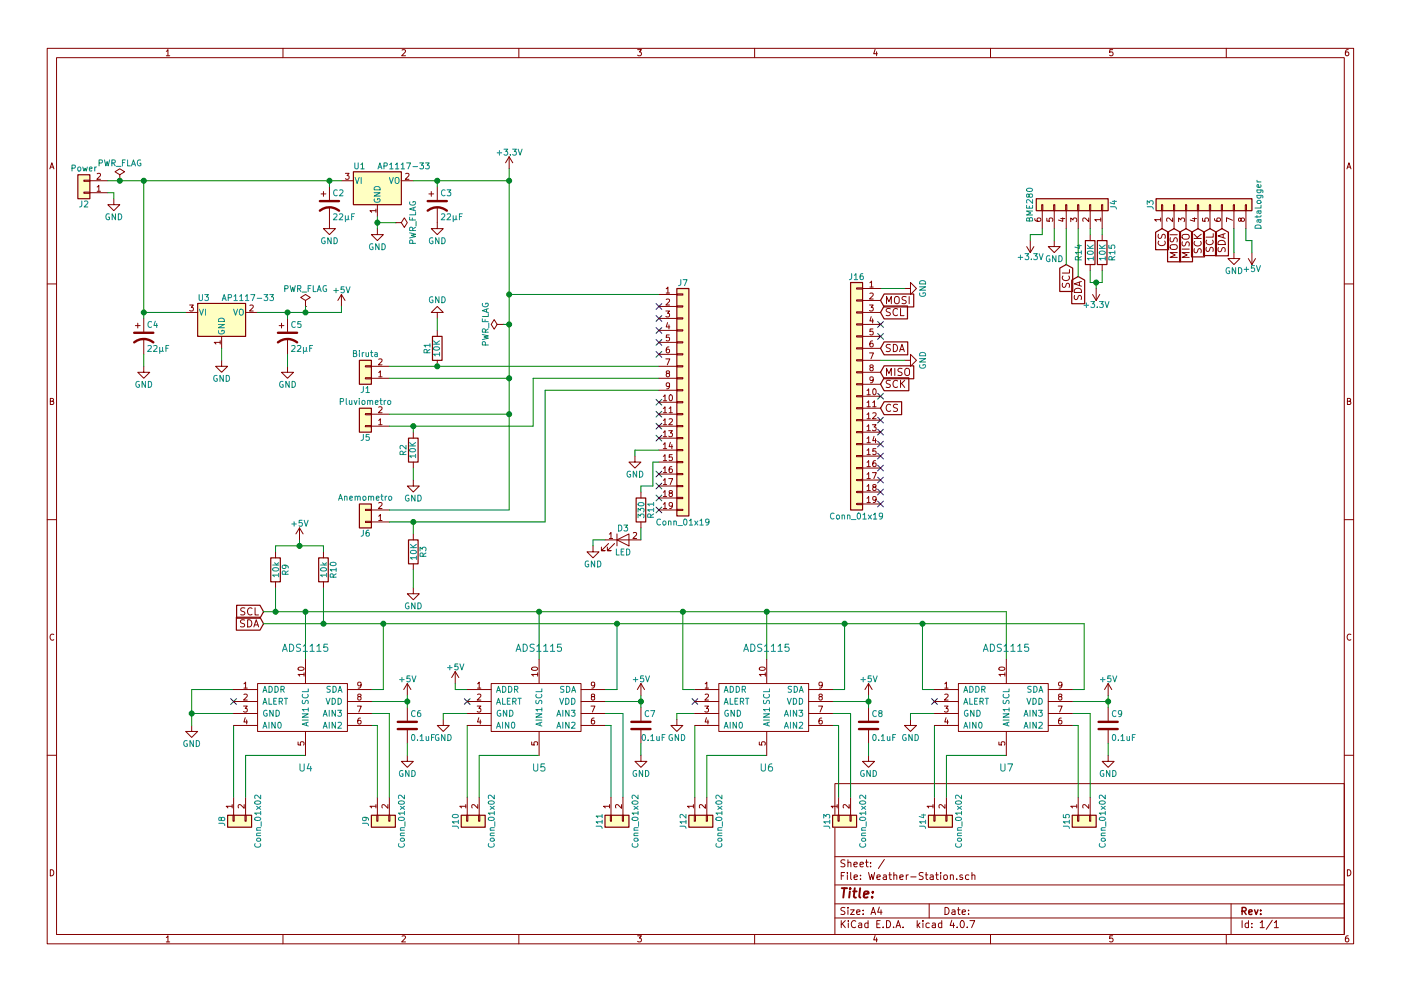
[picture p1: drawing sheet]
<svg xmlns="http://www.w3.org/2000/svg" width="297mm" height="210mm" viewBox="0 0 297 210" stroke-linecap="round" stroke-linejoin="round" font-family="sans-serif">
<g fill="none" stroke="#840000" stroke-width=".21">
<path d="M10 10.3h277v189.9h-277zM12 12.2h273v186.1h-273zM35.3 10.9l.3-.4v1.3M35.3 11.8h.7M60 10.3v1.9M85.2 10.6l.5-.1 .3 .4-.8 .9h.8M110 10.3v1.9M135.2 10.5h.8l-.4 .5 .3 .1 .1 .2-.1 .4-.2 .1-.5-.1M160 10.3v1.9M185.5 10.5l-.3 .9h.8M185.9 11v.8M210 10.3v1.9"/>
<path d="M235.9 10.5h-.6v.6h.6l.1 .5-.3 .2-.4-.1M260 10.3v1.9M285.9 10.5l-.4 .1-.2 .2-.1 .8 .3 .2 .4-.1 .1-.4-.1-.2-.4-.1-.3 .3M10.6 35.8l.4-1.3 .4 1.3M10.7 35.5h.6M17.8 38.2h1.2v.3h-1.2zM19 38.3h3.9M20.6 39.7l.4-.4v1.3M20.6 36.9l.5-.1 .2 .3-.8 .9h.8M25.4 38.3h.1M25.4 37.1l1-.7-1-.6-1 .6 1 .7v1.2M69.8 39.6v2.8"/>
<path d="M72.4 38.3h2.5M73.2 36.8h.8l-.4 .5 .4 .1v.5l-.2 .1-.6-.1M85.1 38.3h2.5M86 36.9l.5-.1 .2 .3-.8 .9h.8M92.7 39.6v2.8M107.9 33.3l-.7 1.2M107.9 33.3v2.5M107.9 33.3l.8 1.2M285.6 35.8l.4-1.3 .4 1.3M285.7 35.5h.6M17.8 40.8h1.2v.2h-1.2zM19 40.9h3.9"/>
<path d="M20.6 40.6h.7M24.1 42.2v1.2h1.3l-1.3 1.3-1.2-1.3h1.2M68.1 41.1h1M68.6 40.6v1.1M69.8 43.9v4.6h1.3l-1.3 1.3-1.2-1.3h1.2M79.7 44.7h-1.3l.4 .4M79.7 44.3v.8M80 48.5v1.3h1.3l-1.3 1.2-1.3-1.2h1.3M80 43.4v2.6M83.8 47.2h.1M83.8 47.2h1.3l.6-1 .7 1-.7 1.1-.6-1.1M90.9 41.1h1"/>
<path d="M91.4 40.6v1.1M92.7 43.9v4.6h1.3l-1.3 1.3-1.3-1.3h1.3M184.4 60l.4-.4v1.3M217.7 52.3l.7 1.3M218.4 51v2.6M219.2 52.3l-.8 1.3M219.4 46.4l.1 .3 .2 .2 .7 .1 .3-.3-.2-.4-.6 .1v.3l.2 .3M220.9 43.4h.2v1.3h-.2zM221 44.7v3.8M221.9 46.3v.6l.6 .1v-.7h.6l.1 .2-.1 .5M223.4 43.4h.2v1.3h-.2zM223.5 51v1.3h1.3l-1.3 1.3-1.3-1.3h1.3"/>
<path d="M223.5 44.7v3.8M224.9 46.4h.9M225.3 46.2v.8l-.9-.3M225.4 58.6a.72 .72 0 0 0 .5 1 .72 .72 0 0 0 .8-.7l-.1-.3M225.9 43.4h.3v1.3h-.3zM226.1 44.7v3.8M226.7 57.2v.7h-1.5M227 47v-.8l.5 .5 .1-.4h.6l.1 .2-.1 .5M228.5 43.4h.2v1.3h-.2zM228.6 44.7v3.8M228.9 59.9v.7M229.3 59.7l-1.5 .5 1.5 .5"/>
<path d="M230.8 46.2v.8l-.9-.8-.3 .3 .1 .5M231 43.4h.3v1.3h-.3zM231.1 44.7v3.8M231.1 49.8v1.2M231.1 56.1v1.3M233.4 46.6h-1.3l.4 .4M233.4 46.2v.8M233.6 43.4h.2v1.3h-.2zM233.7 44.7v3.8M233.7 49.8v1.2M233.7 56.1v1.3M245.6 49.7l-.1 .6 .2 .2h.4l.3-.6 .4-.2 .3 .3-.1 .6"/>
<path d="M245.7 51.1a.72 .72 0 0 0 .5 1.1 .72 .72 0 0 0 .9-.7l-.2-.4M246.1 46.6h-1.3l.4 .4M246.1 46.2v.8M246.3 43.4h.2v1.3h-.2zM246.4 44.7v3.8M248.1 49.8h1.5M248.2 52.1a.99 .99 0 0 1 1.4 .2 .53 .53 0 0 1-.5 .6h-.5a.52 .52 0 0 1-.4-.8zM248.2 50.4l-.1 .6 .3 .3 .3-.1 .3-.7h.5l.1 .2-.1 .6M248.6 46.2v.8l-.9-.8-.4 .3 .1 .5M248.8 43.4h.2v1.3h-.2zM248.9 44.7v3.8M249.6 53.6h-1.5l1.1 .5-1.1 .5h1.5"/>
<path d="M249.9 47v-.8l.5 .5 .1-.4h.5l.2 .2-.2 .5M250.6 52.9h1.5M250.7 51.3l-.1 .6 .2 .2h.4l.3-.6 .4-.2 .2 .3v.6M250.7 49.9a.99 .99 0 0 1 1.4 .2 .53 .53 0 0 1-.5 .6h-.5a.52 .52 0 0 1-.4-.8zM251.3 43.4h.3v1.3h-.3zM251.5 44.7v3.8M252.1 53.6h-1.5l1.1 .5-1.1 .5h1.5M252.8 46.4h.9M253.2 50.6h1.5M253.2 49.7l.8 .9M253.2 52.8v.5l.3 .3 .3-.1 .3-.7h.4l.2 .3-.1 .5M253.3 46.2v.8l-1-.3"/>
<path d="M253.3 51.2a.72 .72 0 0 0 .5 1.1 .72 .72 0 0 0 .9-.8l-.2-.3M253.9 43.4h.2v1.3h-.2zM254 44.7v3.8M254.7 49.7l-.9 .7M255 46.3v.6l.5 .1v-.7h.6l.1 .2-.1 .5M255.8 52.5l-.1 .6 .3 .3 .4-.2 .2-.7h.5l.1 .3-.1 .6M255.9 50.9a.72 .72 0 0 0 .4 1.1 .72 .72 0 0 0 .9-.7l-.1-.4M256.4 43.4h.3v1.3h-.3zM256.5 44.7v3.8M257.2 49.6v.7h-1.5M257.5 46.4l.1 .3 .2 .2 .7 .1 .3-.3-.2-.4-.6 .1v.3l.2 .3M258.3 52.5l-.1 .6 .3 .3 .4-.1 .3-.7h.4l.2 .2-.1 .6"/>
<path d="M258.3 51.3a.81 .81 0 0 1 1-.3 .81 .81 0 0 1 .5 .9h-1.6zM259 43.4h.2v1.3h-.2zM259.1 44.7v3.8M259.3 49.7v.7M259.8 49.5l-1.6 .6 1.6 .5M261.3 46.7l-1.3-.5v.8M261.5 43.4h.2v1.3h-.2zM261.6 53.6v1.3h1.3l-1.3 1.2-1.3-1.2h1.3M261.6 44.7v3.8M263.1 46.5l.3-.3 .3 .1 .2 .2-.1 .4-.4 .1-.2-.1-.2-.6h-.3l-.1 .6 .3 .1 .2-.3M264 43.4h.3v1.3h-.3zM264.2 44.7v3.8"/>
<path d="M264.7 54.9l.7 1.2M265.4 53.6v2.5M266.2 54.9l-.8 1.2M10 60.2h2M28.7 69.1h1M29.2 68.6v1M30.5 77.7v1.3h1.2l-1.2 1.3-1.3-1.3h1.3M30.5 67.6v2.8M30.5 71.9v3.3M39.4 66.3h2.5M40.2 64.7h.8l-.4 .5 .3 .1v.6l-.1 .1-.6-.1M46.7 72.6h-1.3l.4 .4"/>
<path d="M46.7 72.3v.7M47 76.4v1.3h1.3l-1.3 1.3-1.3-1.3h1.3M47 71.4v2.5M52.1 66.3h2.5M53 64.8l.5-.1 .2 .4-.8 .9h.8M59.2 69.1h1M59.7 68.6v1M61 77.7v1.3h1.2l-1.2 1.3-1.3-1.3h1.3M61 67.6v2.8M61 71.9v3.3M64.8 65h.1M64.8 63.7l1-.6-1-.6-1 .6 1 .6v1.3"/>
<path d="M72.4 62.5l-.8 1.2M72.4 62.5v2.5M72.4 62.5l.8 1.2M77.5 77.6h1.2v.2h-1.2zM78.7 77.7h3.8M80.3 79l.3-.3v1.3M80.3 76.2l.5-.1 .2 .4-.8 .9h.8M80.3 80h.7M92.7 66.3h1.3l-1.3-1.3-1.3 1.3h1.3v1.3M92.7 70.1v1.3M92.7 76.4v1.3M105.4 68.8l-.6-1-.7 1 .7 1 .6-1h1.3"/>
<path d="M106.7 68.8h.1M139.7 77.7h3.8M139.7 62.5h3.8M139.7 65h3.8M139.7 67.6h3.8M139.7 70.1h3.8M139.7 72.6h3.8M139.7 75.2h3.8M141.2 66h.8l-.5 .5 .4 .1v.5l-.2 .2-.5-.2M141.2 76.1h.8l-.5 1.3M141.2 61.3l.4-.4v1.3M141.2 63.5l.5-.1 .3 .4-.8 .9h.8"/>
<path d="M141.2 62.2h.8M141.5 79.2l-.3-.2 .2-.3 .5 .1v.3l-.5 .2-.2 .2 .1 .3 .2 .2h.2l.3-.3-.1-.4-.2-.1M141.5 68.4l-.3 1h.8M141.8 73.6l-.3 .1-.2 .2-.1 .7 .3 .3 .4-.2-.1-.6h-.3l-.3 .2M141.8 68.9v.9M141.9 71.1h-.6l-.1 .5h.7v.6l-.2 .1-.5-.1M143.5 77.6h1.3v.2h-1.3zM143.5 75.1h1.3v.2h-1.3zM143.5 72.5h1.3v.3h-1.3zM143.5 70h1.3v.2h-1.3zM143.5 67.4h1.3v.3h-1.3zM143.5 64.9h1.3v.2h-1.3z"/>
<path d="M143.5 62.4h1.3v.2h-1.3zM181.6 78.9h1.3v.2h-1.3zM181.6 76.3h1.3v.3h-1.3zM181.6 73.8h1.3v.2h-1.3zM181.6 71.2h1.3v.3h-1.3zM181.6 68.7h1.3v.3h-1.3zM181.6 66.2h1.3v.2h-1.3zM181.6 63.6h1.3v.3h-1.3zM181.6 61.1h1.3v.2h-1.3zM182.9 66.3h3.8M182.9 61.2h3.8M182.9 63.7h3.8"/>
<path d="M182.9 68.8h3.8M182.9 71.4h3.8M182.9 73.9h3.8M182.9 76.4h3.8M182.9 79h3.8M184.4 64.7h.7l-.4 .5 .4 .1v.6l-.2 .1-.5-.1M184.4 74.9h.8l-.5 1.2M184.4 62.3l.5-.1 .2 .3-.7 .9h.7M184.4 60.9h.7M184.7 77.9l-.3-.2 .1-.2h.6v.3l-.6 .2-.1 .2 .1 .4 .2 .1h.2l.2-.3v-.3l-.2-.2M184.7 67.2l-.3 .9h.8M185 72.3l-.3 .1-.2 .2-.1 .7 .3 .3 .4-.1-.1-.6-.3-.1-.3 .2"/>
<path d="M185 67.7v.8M185.1 69.8h-.6l-.1 .6h.7v.5l-.2 .2-.5-.2M188 64.4v-1.5l.5 1.1 .5-1.1v1.5M188 79.7v-1.5l.5 1 .5-1v1.5M188.8 65.5h-.6l-.3 .3 .1 .3 .7 .3v.4l-.2 .2-.6-.1M188.8 73.1h-.6l-.3 .3 .1 .3 .7 .3v.4l-.2 .2-.6-.1M189.4 73.1a.77 .77 0 0 1 .9 .7 .77 .77 0 0 1-.9 .8zM189.7 63.1a.5 .5 0 0 1 .6-.2 .5 .5 0 0 1 .4 .5l-.1 .8-.3 .2a.53 .53 0 0 1-.7-.5zM189.7 78.2v1.5M190.3 65.6a.72 .72 0 0 0-1 .5 .72 .72 0 0 0 .7 .9l.3-.2M190.7 74.6l.5-1.5 .5 1.5M190.9 74.2h.7"/>
<path d="M190.9 65.5v1.5h.8M191.3 78.2h-.6l-.3 .3 .1 .3 .7 .3v.4l-.2 .2-.6-.1M191.8 61.2h1.2v-1.3l1.3 1.3-1.3 1.3v-1.3M191.8 76.4h1.2v-1.2l1.3 1.2-1.3 1.3v-1.3M192 78.2a.5 .5 0 0 1 .6 0 .5 .5 0 0 1 .2 .5v.8l-.3 .2a.53 .53 0 0 1-.7-.5v-.5zM192.1 63l-.6-.1-.2 .2v.4l.7 .3 .1 .4-.3 .2h-.6M192.8 62.9v1.5M225.3 60.1l-.1 .6 .3 .3 .4-.2 .3-.6h.4l.1 .2v.6M227.8 62.7v.6l.1 .2h.4l.3-.7 .4-.1 .3 .3-.1 .6M227.8 61.5a.81 .81 0 0 1 1-.3 .81 .81 0 0 1 .5 .8h-1.5zM231.6 62.5l.8 1.2M232.4 61.2v2.5"/>
<path d="M233.2 62.5l-.8 1.2M285 60.2h2M10.7 85.1h.5l.1-.5-.6-.1v1.3h.5l.2-.4-.3-.3M77.5 87.8h1.2v.2h-1.2zM77.5 90.3h1.2v.2h-1.2zM77.5 80.1h1.2v.3h-1.2zM78.7 90.4h3.8M78.7 87.9h3.8M78.7 80.3h3.8M80.3 89.2l.3-.4v1.3M80.3 86.4l.5-.1 .2 .4-.8 .9h.8M80.3 90.1h.7"/>
<path d="M87.6 91.7v1.3M87.6 98v1.3M134.6 96.8v1.2h1.3l-1.3 1.3-1.3-1.3h1.3M139.7 90.4h3.8M139.7 87.9h3.8M139.7 80.3h3.8M139.7 82.8h3.8M139.7 85.3h3.8M139.7 93h3.8M139.7 95.5h3.8M139.7 98h3.8M140.6 84.1l.4-.3v1.2"/>
<path d="M140.6 86.7l.4-.4v1.3M140.6 89.2l.4-.4v1.3M140.6 91.7l.4-.3v1.3M140.6 94.3l.4-.4v1.3M140.6 96.8l.4-.3v1.2M140.6 99.4l.4-.4v1.3M140.6 90.1h.8M140.6 85h.8M140.6 87.6h.8M140.6 92.7h.8M140.6 95.2h.8M140.6 97.7h.8"/>
<path d="M141.8 91.4h.8l-.5 .5 .4 .1v.5l-.2 .2-.5-.2M141.9 86.7l.3-.4v1.3M141.9 88.9l.4-.1 .3 .4-.8 .9h.8M141.9 87.6h.7M142 81.8l-.3 .2-.3-.1-.1-.6 .4-.1 .3 .3-.1 .7-.3 .3h-.2M142 83.9l.1-.1a.67 .67 0 0 1 .5 .6 .67 .67 0 0 1-.5 .6l-.2-.4zM142.1 93.8l-.2 1h.7M142.4 99l-.3 .1-.2 .2v.7l.2 .3 .4-.2-.1-.6h-.3l-.2 .2M142.4 94.3v.9M142.5 96.5h-.6v.5h.6v.6l-.2 .1-.4-.1M143.5 97.9h1.3v.3h-1.3zM143.5 95.4h1.3v.2h-1.3z"/>
<path d="M143.5 92.8h1.3v.3h-1.3zM143.5 90.3h1.3v.2h-1.3zM143.5 87.8h1.3v.2h-1.3zM143.5 85.2h1.3v.3h-1.3zM143.5 82.7h1.3v.2h-1.3zM143.5 80.1h1.3v.3h-1.3zM181.6 99.2h1.3v.2h-1.3zM181.6 96.6h1.3v.3h-1.3zM181.6 94.1h1.3v.3h-1.3zM181.6 91.6h1.3v.2h-1.3zM181.6 89h1.3v.3h-1.3zM181.6 86.5h1.3v.2h-1.3z"/>
<path d="M181.6 83.9h1.3v.3h-1.3zM181.6 81.4h1.3v.3h-1.3zM182.9 81.5h3.8M182.9 84.1h3.8M182.9 86.6h3.8M182.9 89.1h3.8M182.9 91.7h3.8M182.9 94.2h3.8M182.9 96.8h3.8M182.9 99.3h3.8M183.8 82.8l.4-.3v1.3M183.8 85.4l.4-.4v1.3"/>
<path d="M183.8 87.9l.4-.3v1.2M183.8 90.5l.4-.4v1.3M183.8 93l.4-.3v1.2M183.8 95.5l.4-.3v1.3M183.8 98.1l.4-.4v1.3M183.8 83.8h.7M183.8 86.3h.7M183.8 88.8h.7M183.8 91.4h.7M183.8 93.9h.7M183.8 96.5h.7M183.8 99h.7"/>
<path d="M185 90.1h.8l-.5 .5 .4 .1v.6l-.2 .1-.5-.1M185 85.4l.4-.4v1.3M185 87.7l.5-.1 .3 .3-.8 .9h.8M185 86.3h.8M185.1 80.5l-.2 .2h-.4v-.6l.4-.1 .2 .2v.7l-.3 .3h-.3M185.1 82.6l.2-.1a.67 .67 0 0 1 .5 .6 .67 .67 0 0 1-.5 .7l-.3-.5zM185.3 92.6l-.3 .9h.8M185.6 97.7l-.3 .1-.2 .2-.1 .7 .3 .3 .4-.1-.1-.6-.3-.1-.3 .2M185.6 93.1v.8M185.7 95.2h-.6l-.1 .6h.7v.5l-.2 .2-.5-.2M188.8 80.8l-.6-.1-.3 .3 .1 .4 .7 .2v.5l-.2 .1-.6-.1M188.8 85.9a.72 .72 0 0 0-1 .5 .72 .72 0 0 0 .7 .9l.3-.2"/>
<path d="M190.3 85.8h-.6l-.2 .1v.5l.6 .2 .2 .4-.3 .3-.6-.1M190.3 80.8a.72 .72 0 0 0-1 .5 .72 .72 0 0 0 .7 .9l.3-.1M190.9 80.7v1.5M191.2 81.4l.6 .8M191.8 80.7l-.9 .9M285.7 85.1h.5l.1-.5-.6-.1v1.3h.5l.2-.4-.3-.3M10 110.3h2M58.4 117.1v1.3M63.5 112l-.8 1.3M63.5 112v2.5M63.5 112l.8 1.3M68.6 117.1v1.3"/>
<path d="M77.5 108.1h1.2v.2h-1.2zM77.5 110.6h1.2v.3h-1.2zM78.7 110.7h3.8M78.7 108.2h3.8M80.3 109.5l.3-.3v1.2M80.3 106.7l.5-.1 .2 .4-.8 .9h.8M80.3 110.4h.7M87.6 101.8v1.3h1.3l-1.3 1.3-1.2-1.3h1.2M87.6 113.3v1.2M87.6 119.6v1.3M125.7 115.8v1.3h1.3l-1.3 1.3-1.2-1.3h1.2M128.3 114.5h7.6"/>
<path d="M129 115.3l-1.5 1.5h.8h-.8v-.7M129.2 113.3l.3-.3v1.2M129.2 114.2h.7M130.3 115.3l-1.5 1.5h.7h-.7v-.7M130.8 114.5l2.5-1.2v2.5zM130.8 113.3v2.5M134.3 113.1l.4-.1 .3 .3-.8 .9h.8M135.9 104.4v1.3M135.9 110.7v1.3M139.7 108.2h3.8M139.7 100.6h3.8M139.7 103.1h3.8"/>
<path d="M139.7 105.7h3.8M140.6 101.9l.4-.4v1.3M140.6 104.4l.4-.3v1.3M140.6 107l.4-.4v1.3M140.6 100.3h.8M140.6 102.8h.8M140.6 105.4h.8M140.6 107.9h.8M141.8 101.5h.8l-.5 1.3M142.1 104.6l-.2-.2 .1-.3 .5 .1v.3l-.5 .2-.1 .2v.3l.2 .2h.2l.3-.3-.1-.4-.2-.1M142.6 107.2l-.3 .2-.3-.1-.1-.6 .4-.1 .3 .3-.1 .7-.3 .3h-.2M143.5 108.1h1.3v.2h-1.3z"/>
<path d="M143.5 105.5h1.3v.3h-1.3zM143.5 103h1.3v.2h-1.3zM143.5 100.5h1.3v.2h-1.3zM181.6 106.8h1.3v.3h-1.3zM181.6 104.3h1.3v.2h-1.3zM181.6 101.7h1.3v.3h-1.3zM182.9 101.8h3.8M182.9 104.4h3.8M182.9 106.9h3.8M183.8 100.6l.4-.3v1.2M183.8 103.2l.4-.4v1.3M183.8 105.7l.4-.3v1.2"/>
<path d="M183.8 101.5h.7M183.8 104.1h.7M183.8 106.6h.7M185 100.3h.8l-.5 1.2M185.3 103.3l-.3-.2 .1-.2h.6v.3l-.6 .2-.1 .2 .1 .4 .2 .1h.2l.3-.3-.1-.3-.2-.2M185.8 105.9l-.3 .2h-.4v-.6l.4-.1 .3 .2-.1 .7-.3 .3h-.3M285 110.3h2M11.4 134.6a.58 .58 0 0 0-.8 .6 .58 .58 0 0 0 .8 .5M51.9 131.6l-.6-.1-.3 .3 .1 .4 .7 .2v.5l-.2 .1-.6-.1M51.9 129h-.6l-.2 .1v.4l.7 .3 .1 .4-.3 .3-.6-.1M52.5 131.5a.77 .77 0 0 1 .9 .8 .77 .77 0 0 1-.9 .7zM53.4 129.1a.72 .72 0 0 0-1 .5 .72 .72 0 0 0 .7 .9l.3-.2"/>
<path d="M53.8 133l.5-1.5 .5 1.5M53.9 132.6h.8M54.1 129v1.5h.7M58.4 123.4v1.3M64.8 139.9v5.1M68.6 123.4v1.3M87.6 124.7v1.3h1.3l-1.3 1.2-1.2-1.2h1.2M114.3 139.9v5.1M162.6 139.9v5.1M213.4 139.9v5.1M286.4 134.6a.58 .58 0 0 0-.8 .6 .58 .58 0 0 0 .8 .5M40.6 153.9v1.3h1.3l-1.3 1.3-1.2-1.3h1.2"/>
<path d="M49.5 146.3h5.1M49.5 148.8h5.1M49.5 151.4h5.1M49.5 153.9h5.1M51.6 149.8h.8l-.4 .5 .4 .1v.5l-.2 .2-.6-.2M51.7 145.1l.4-.4v1.3M51.7 147.4l.5-.1 .2 .3-.8 .9h.8M51.7 146h.7M52 152.3l-.3 .9h.8M52.3 152.7v.9M54.6 145h19.1v10.2h-19.1zM63.2 157.4v.6l.6 .1v-.7h.5l.2 .2-.2 .5"/>
<path d="M63.2 141.7a.76 .76 0 0 1 1.3 .3 .74 .74 0 0 1-1.3-.2zM64.5 143.1h-1.3l.4 .4M64.5 142.7v.8M64.8 155.2v5.1M73.7 146.3h5M73.7 148.8h5M73.7 151.4h5M73.7 153.9h5M75.8 149.8h.8l-.5 1.3M76.1 147.8l-.3-.2 .1-.3 .6 .1v.3l-.6 .1-.1 .3 .1 .3 .2 .1h.2l.3-.2-.1-.4-.2-.1M76.4 152.3l-.3 .1-.2 .2-.1 .8 .3 .2 .4-.1-.1-.6-.3-.1-.3 .3M76.6 145.3l-.3 .2-.4-.1v-.6l.4-.1 .3 .3-.1 .7-.3 .3h-.3"/>
<path d="M86.4 145l-.8 1.3M86.4 145v2.6M86.4 150.1v2.8M86.4 154.9v2.8M86.4 145l.7 1.3M94 152.6v1.3h1.2l-1.2 1.3-1.3-1.3h1.3M96.5 142.5l-.7 1.3M96.5 142.5v2.5M96.5 142.5l.8 1.3M99.1 146.3h5M99.1 148.8h5M99.1 151.4h5"/>
<path d="M99.1 153.9h5M101.2 149.8h.8l-.5 .5 .4 .1v.5l-.2 .2-.5-.2M101.2 145.1l.4-.4v1.3M101.2 147.4l.5-.1 .3 .3-.8 .9h.8M101.2 146h.8M101.5 152.3l-.3 .9h.8M101.8 152.7v.9M104.1 145h19.1v10.2h-19.1zM112.7 157.4v.6l.6 .1v-.7h.6l.1 .2-.1 .5M112.8 141.7a.76 .76 0 0 1 1.2 .3 .74 .74 0 0 1-1.3-.2zM114 143.1h-1.3l.4 .4M114 142.7v.8"/>
<path d="M114.3 155.2v5.1M123.2 146.3h5.1M123.2 148.8h5.1M123.2 151.4h5.1M123.2 153.9h5.1M125.3 149.8h.8l-.5 1.3M125.6 147.8l-.2-.2 .1-.3 .5 .1v.3l-.5 .1-.1 .3v.3l.2 .1h.3l.2-.2-.1-.4-.1-.1M126 152.3l-.4 .1-.2 .2v.8l.2 .2 .4-.1v-.6l-.4-.1-.2 .3M126.1 145.3l-.2 .2-.4-.1-.1-.6 .5-.1 .2 .3-.1 .7-.3 .3h-.2M135.9 145v2.6M135.9 150.1v2.8M135.9 154.9v2.8"/>
<path d="M135.9 145l-.8 1.3M135.9 145l.8 1.3M143.5 152.6v1.3h1.3l-1.3 1.3-1.3-1.3h1.3M147.3 146.3h5.1M147.3 148.8h5.1M147.3 151.4h5.1M147.3 153.9h5.1M149.4 149.8h.8l-.4 .5 .4 .1v.5l-.2 .2-.6-.2M149.5 145.1l.4-.4v1.3M149.5 147.4l.5-.1 .2 .3-.8 .9h.8M149.5 146h.7M149.8 152.3l-.3 .9h.8"/>
<path d="M150.1 152.7v.9M152.4 145h19v10.2h-19zM161 157.4v.6l.6 .1v-.7h.5l.2 .2-.2 .5M161 141.7a.76 .76 0 0 1 1.3 .3 .74 .74 0 0 1-1.3-.2zM162.3 143.1h-1.3l.3 .4M162.3 142.7v.8M162.6 155.2v5.1M171.4 146.3h5.1M171.4 148.8h5.1M171.4 151.4h5.1M171.4 153.9h5.1M173.6 149.8h.8l-.5 1.3"/>
<path d="M173.9 147.8l-.3-.2 .1-.3 .6 .1v.3l-.6 .1-.1 .3 .1 .3 .2 .1h.2l.2-.2v-.4l-.2-.1M174.2 152.3l-.3 .1-.2 .2-.1 .8 .3 .2 .4-.1-.1-.6-.3-.1-.3 .3M174.3 145.3l-.2 .2-.4-.1v-.6l.4-.1 .2 .3v.7l-.3 .3h-.3M184.1 145l-.7 1.3M184.1 145v2.6M184.1 150.1v2.8M184.1 154.9v2.8M184.1 145l.8 1.3M193 152.6v1.3h1.3l-1.3 1.3-1.2-1.3h1.2M198.1 146.3h5.1M198.1 148.8h5.1M198.1 151.4h5.1"/>
<path d="M198.1 153.9h5.1M200.2 149.8h.8l-.4 .5 .4 .1v.5l-.2 .2-.6-.2M200.3 145.1l.4-.4v1.3M200.3 147.4l.5-.1 .2 .3-.8 .9h.8M200.3 146h.7M200.6 152.3l-.3 .9h.8M200.9 152.7v.9M203.2 145h19v10.2h-19zM211.8 157.4v.6l.6 .1v-.7h.5l.2 .2-.2 .5M211.8 141.7a.76 .76 0 0 1 1.3 .3 .74 .74 0 0 1-1.3-.2zM213.1 143.1h-1.3l.3 .4M213.1 142.7v.8"/>
<path d="M213.4 155.2v5.1M222.2 146.3h5.1M222.2 148.8h5.1M222.2 151.4h5.1M222.2 153.9h5.1M224.4 149.8h.8l-.5 1.3M224.7 147.8l-.3-.2 .1-.3 .6 .1v.3l-.6 .1-.1 .3 .1 .3 .2 .1h.2l.2-.2v-.4l-.2-.1M225 152.3l-.3 .1-.2 .2-.1 .8 .3 .2 .4-.1-.1-.6-.3-.1-.3 .3M225.1 145.3l-.2 .2-.4-.1v-.6l.4-.1 .2 .3v.7l-.3 .3h-.3M234.9 145l-.7 1.3M234.9 145v2.6M234.9 150.1v2.8"/>
<path d="M234.9 154.9v2.8M234.9 145l.8 1.3M10 160.2h2M49.2 171.1h-1.2l.3 .3M49.2 170.7v.7M49.4 173h.3v1.2h-.3zM49.5 169.2v3.8M51.8 170.7v.8l-.9-.8-.4 .2 .1 .5M51.9 173h.3v1.2h-.3zM52.1 169.2v3.8M79.7 171.1h-1.3l.4 .3M79.7 170.7v.7"/>
<path d="M79.9 173h.2v1.2h-.2zM80 169.2v3.8M82.2 170.7v.8l-.9-.8-.3 .2 .1 .5M82.4 173h.3v1.2h-.3zM82.5 169.2v3.8M86.4 160.3v1.2h1.2l-1.2 1.3-1.3-1.3h1.3M98.8 171.1h-1.3l.3 .3M98.8 170.7v.7M98.9 173h.3v1.2h-.3zM99.1 169.2v3.8M101.3 170.7v.8l-.9-.8-.4 .2 .1 .5M101.5 173h.2v1.2h-.2z"/>
<path d="M101.6 169.2v3.8M129.2 171.1h-1.2l.3 .3M129.2 170.7v.7M129.4 173h.3v1.2h-.3zM129.5 169.2v3.8M131.8 170.7v.8l-.9-.8-.4 .2 .1 .5M132 173h.2v1.2h-.2zM132.1 169.2v3.8M135.9 160.3v1.2h1.3l-1.3 1.3-1.3-1.3h1.3M147 171.1h-1.3l.4 .3M147 170.7v.7M147.2 173h.2v1.2h-.2z"/>
<path d="M147.3 169.2v3.8M149.6 170.7v.8l-1-.8-.3 .2 .1 .5M149.7 173h.3v1.2h-.3zM149.9 169.2v3.8M177 166.3h108v32h-108zM177.5 171.1h-1.3l.4 .3M177.5 170.7v.7M177.7 173h.2v1.2h-.2zM177.8 169.2v3.8M180 170.7v.8l-.9-.8-.3 .2 .1 .5M180.2 173h.3v1.2h-.3zM180.3 169.2v3.8"/>
<path d="M184.1 160.3v1.2h1.3l-1.3 1.3-1.2-1.3h1.2M197.8 171.1h-1.3l.4 .3M197.8 170.7v.7M198 173h.2v1.2h-.2zM198.1 169.2v3.8M200.4 170.7v.8l-1-.8-.3 .2 .1 .5M200.5 173h.3v1.2h-.3zM200.7 169.2v3.8M228.3 171.1h-1.3l.4 .3M228.3 170.7v.7M228.5 173h.2v1.2h-.2zM228.6 169.2v3.8"/>
<path d="M230.8 170.7v.8l-.9-.8-.3 .2 .1 .5M231 173h.3v1.2h-.3zM231.1 169.2v3.8M234.9 160.3v1.2h1.3l-1.3 1.3-1.2-1.3h1.2M285 160.2h2M10.7 184.5a.65 .65 0 0 1 .7 .7 .65 .65 0 0 1-.7 .6zM35.3 198.9l.3-.4v1.3M35.3 199.8h.7M60 198.3v1.9M85.2 198.6l.5-.1 .3 .4-.8 .9h.8M110 198.3v1.9M135.2 198.5h.8l-.4 .5 .3 .1 .1 .2-.1 .4-.2 .1-.5-.1"/>
<path d="M160 198.3v1.9M177 194.8h108M177 191.8h108M177 187.8h108M177 181.8h108M178.4 195.3v1.5M178.4 185.8h.5M178.6 196l.6 .8M179.1 185.1h-.7v1.5M179.1 192.6l-.5-.1-.3 .3 .1 .3 .7 .4v.4l-.2 .1-.6-.1M179.1 182.5l-.5-.1-.3 .3 .1 .3 .7 .4v.4l-.2 .1-.6-.1M179.2 195.3l-.8 .9"/>
<path d="M179.7 185.1v.2M179.7 185.6v1M179.8 192.5v.2M179.8 183.1l.2-.2 .4 .1v.9M179.8 182.4v1.5M179.8 193v1M179.9 195.3v.2M179.9 195.8v1M180.3 193h.8l-.8 1h.8M180.4 185.1v1.3l.2 .2M181.1 183.4l.7-.1-.1-.3-.4-.1-.2 .2v.7h.6M181.1 186.1l.7-.1-.1-.3-.4-.1-.2 .2 .1 .7h.5"/>
<path d="M181.4 195.5a.71 .71 0 0 0-1 .5 .71 .71 0 0 0 .8 .8l.2-.1M181.6 193.5l.7-.1v-.3l-.4-.1-.3 .2 .1 .7h.6M182.1 195.9h.6v.9M182.3 183.4l.8-.1-.1-.3-.4-.1-.3 .2 .1 .7h.6M182.4 186.5v.1M182.4 185.7v.1M182.7 196.2l-.7 .3 .2 .3 .5-.1M183 193.9v.1M183 193.1v.1M183.5 182.9h.6M183.7 182.4v1.3l.4 .2M184 195.9l-.4-.1-.3 .3 .1 .6 .2 .1 .4-.1"/>
<path d="M184 195.3v1.5M184.1 185.1l.4 1.5 .3-1.1 .3 1.1 .3-1.5M184.6 183.8v.1M184.6 183v.1M184.7 194l.4-1.5 .5 1.5M184.8 193.6h.7M185.5 198.5l-.3 .9h.8M185.9 199v.8M185.9 196h.5M185.9 186.1l.7-.1v-.3l-.4-.1-.3 .2 .1 .7h.6M186.4 192.5l-.3 1h.9M186.6 195.3h-.7v1.5h.7"/>
<path d="M186.8 193v1M187.2 196.7v.1M187.3 185.7h.6v.9M187.5 182.3l-1.3 2M187.9 186l-.7 .3 .3 .3 .4-.1M188 195.3a.76 .76 0 0 1 .8 .8 .76 .76 0 0 1-.8 .7zM188.4 185.6h.6M188.6 185.1v1.3l.4 .2M189.5 196.7v.1M189.5 185.7l.2-.1 .4 .1v.9M189.5 185.1v1.5M190 196.8l.4-1.5 .6 1.5"/>
<path d="M190.1 196.4h.7M190.8 186.1l.7-.1-.1-.3-.4-.1-.2 .2 .1 .7h.5M191.5 196.7v.1M192.2 185.6v1M192.6 185.6l-.4 .3M193.1 186h1.1M194.5 195.3v1.5M194.6 196.3l.4 .5M195 195.8l-.5 .6M195.7 195.3v.2M195.7 195.8v1M195.7 185.2l-.6-.1-.2 .3v.3l.8 .3v.5l-.2 .1-.6-.1"/>
<path d="M196.2 185.6h.5M196.4 185.1v1.3l.3 .2M197 191.8v3M197 195.9l-.4-.1-.3 .3 .1 .6 .2 .1 .4-.1M197.2 185.7h.6l.1 .9M197.7 195.9h.6v.9M197.9 186l-.7 .3 .2 .3 .5-.1M198.3 196.2l-.7 .3 .2 .3 .5-.1M198.4 185.6h.5M198.6 185.1v1.3l.3 .2M199.4 185.1v.2M199.4 185.6v1"/>
<path d="M199.7 195.9l-.5-.1-.2 .3v.6l.2 .1 .5-.1M199.7 195.3v1.5M200.2 185.7l.2-.1 .4 .1 .1 .6-.2 .2-.3 .1-.2-.1zM200.4 192.5a.76 .76 0 0 1 .8 .8 .76 .76 0 0 1-.8 .7zM201.5 185.7l.2-.1 .4 .1v.9M201.5 185.6v1M201.8 195.2l-.4 1.1h1M201.9 193.1h.5l.1 .9M202.2 195.8v1M202.5 193.4l-.7 .3 .2 .3 .5-.1M202.8 186.5v.1M202.9 196.7v.1"/>
<path d="M203 193h.6M203.2 192.5v1.3l.4 .2M203.8 195.4l.1-.1a.8 .8 0 0 1 .6 .8 .8 .8 0 0 1-.6 .7 .97 .97 0 0 1-.1-1.4zM204 193.5l.7-.1-.1-.3-.4-.1-.2 .2 .1 .7h.5M204.1 185.7l-.4-.1-.2 .2 .1 .2 .5 .2v.3h-.6M205.1 196.7v.1M205.4 193.9v.1M205.4 193.1v.1M205.4 185.7l-.4-.1-.3 .3 .1 .6 .2 .1 .4-.1M205.6 195.3h1.1l-.7 1.5M206.1 185.7l.2-.1 .4 .1v.9M206.1 185.1v1.5"/>
<path d="M210 198.3v1.9M235.9 198.5h-.6v.7l.6-.1 .1 .5-.3 .2-.4-.1M260 198.3v1.9M261 191.8v6.5M263.3 195.3v1.5M264.7 195.9l-.4-.1-.3 .3 .1 .6 .2 .1 .4-.1M264.7 195.3v1.5M265.4 196.7v.1M265.4 195.9v.1M267.2 195.8l.4-.5v1.5M267.2 196.8h.8M269.7 195.2l-1.2 2"/>
<path d="M270.2 195.8l.4-.5v1.5M270.2 196.8h.8M285.7 184.5a.65 .65 0 0 1 .7 .7 .65 .65 0 0 1-.7 .6zM285.9 198.5l-.4 .1-.2 .3-.1 .7 .3 .2 .4-.1 .1-.4-.1-.2-.4-.1-.3 .3"/>
</g>
<path d="M263.3 193.3l.8-.1 .1-.2-.1-.3-.2-.2h-.6v1.5M263.7 193.3l.5 .7M264.8 193.5l.7-.1-.1-.3-.4-.1-.2 .2v.7h.6M266 193l.3 1 .4-1M267.3 193.9v.1M267.3 193.1v.1" fill="none" stroke="#840000" stroke-width=".3"/>
<path d="M178.5 188.4h1.1M179 188.4l-.2 2M180.2 189.1l-.2 1.3M180.3 188.4l-.1 .2 .2-.1-.1-.1-.1 .2M180.9 189.1h.7M181.2 188.4l-.2 1.8 .1 .1 .4 .1M182.4 188.4l-.2 1.8 .2 .2M183.2 189.8l.9-.2v-.4l-.6-.1-.3 .3v.9h.7M184.9 190.3v.1M185.1 189.2l-.1 .2-.1-.1 .2-.1-.1 .2" fill="none" stroke="#840000" stroke-width=".41"/>
<g fill="#ffffc2" stroke="#ffffc2" stroke-width=".21">
<path d="M76.2 106.9h2.5v5.1h-2.5z"/>
<path d="M76.2 86.6h2.5v5.1h-2.5z"/>
<path d="M76.2 76.4h2.5v5.1h-2.5z"/>
<path d="M16.5 37.1h2.5v5.1h-2.5z"/>
<path d="M219.7 42.2h15.2v2.5h-15.2z"/>
<path d="M74.9 36.4h10.2v7h-10.2z"/>
<path d="M245.1 42.2h20.3v2.5h-20.3z"/>
<path d="M41.9 64.4h10.2v7h-10.2z"/>
<path d="M48.3 173h5v2.5h-5z"/>
<path d="M78.7 173h5.1v2.5h-5.1z"/>
<path d="M97.8 173h5.1v2.5h-5.1z"/>
<path d="M128.3 173h5v2.5h-5z"/>
<path d="M146 173h5.1v2.5h-5.1z"/>
<path d="M176.5 173h5.1v2.5h-5.1z"/>
<path d="M196.8 173h5.1v2.5h-5.1z"/>
<path d="M227.3 173h5.1v2.5h-5.1z"/>
<path d="M143.5 61.2h2.5v48.3h-2.5z"/>
<path d="M180.3 59.9h2.6v48.3h-2.6z"/>
</g>
<g fill="none" stroke="#840000" stroke-width=".25">
<path d="M16.5 37.1h2.5v5.1h-2.5zM74.9 36.4h10.2v7h-10.2zM180.3 59.9h2.6v48.3h-2.6zM219.7 42.2h15.2v2.5h-15.2zM224.7 56.9l1.4-.8 1.3 .8v4.9h-2.7zM227.2 59.4l1.4-.7 1.4 .7v5h-2.8zM230.1 51h2.1v5.1h-2.1zM232.7 51h2v5.1h-2zM245 49.3l1.4-.8 1.4 .8v3.7h-2.8zM245.1 42.2h20.3v2.5h-20.3zM247.5 49.3l1.4-.8 1.4 .8v6.2h-2.8zM250.1 49.3l1.4-.8 1.3 .8v6.2h-2.7z"/>
<path d="M252.6 49.3l1.4-.8 1.4 .8v5.2h-2.8zM255.2 49.3l1.3-.8 1.4 .8v4.9h-2.7zM257.7 49.3l1.4-.8 1.4 .8v5h-2.8zM41.9 64.4h10.2v7h-10.2zM76.2 76.4h2.5v5.1h-2.5zM91.7 71.4h2v5h-2zM143.5 61.2h2.5v48.3h-2.5zM187.5 64.9h4.9v2.8h-4.9l-.8-1.4zM187.5 72.5h5v2.8h-5l-.8-1.4zM187.5 62.4h6.2v2.7h-6.2l-.8-1.4zM187.5 77.6h6.2v2.8h-6.2l-.8-1.4zM76.2 86.6h2.5v5.1h-2.5z"/>
<path d="M86.6 93h2v5h-2zM187.5 85.2h3.7v2.8h-3.7l-.8-1.4zM187.5 80.2h5.2v2.7h-5.2l-.8-1.4zM57.4 118.4h2v5h-2zM67.6 118.4h2v5h-2zM76.2 106.9h2.5v5.1h-2.5zM86.6 114.5h2v5.1h-2zM134.9 105.7h2v5h-2zM50.1 131h5l.8 1.3-.8 1.4h-5zM50.2 128.4h4.9l.8 1.4-.8 1.4h-4.9zM48.3 173h5v2.5h-5zM78.7 173h5.1v2.5h-5.1z"/>
<path d="M97.8 173h5.1v2.5h-5.1zM128.3 173h5v2.5h-5zM146 173h5.1v2.5h-5.1zM176.5 173h5.1v2.5h-5.1zM196.8 173h5.1v2.5h-5.1zM227.3 173h5.1v2.5h-5.1z"/>
</g>
<g fill="none" stroke="#008484" stroke-width=".21">
<path d="M15.3 35.7l.6-.1v-.5l-.6-.1v1.3M16.5 35.6l.4-.2 .2 .3v.3l-.2 .3-.4-.1zM17.6 35.4l.2 .9 .2-.6 .3 .6 .2-.9M18.9 35.9l.6-.2v-.2l-.4-.1-.2 .2 .1 .6h.5M20.1 35.4v.9M20.4 35.4l-.3 .3M21 34.6l.6-.1 .1-.5-.7-.1v1.3M22.1 33.9l.4 1.3 .2-.9 .2 .9 .3-1.3M23.7 34.6l.6-.1 .1-.5-.7-.1v1.3M24 34.6l.4 .6M24.7 35.3h1M26 34.5h.4"/>
<path d="M26.6 33.9h-.6v1.3M27.1 33.9v1.3h.6M27.9 35.2l.4-1.3 .4 1.3M28 34.8h.6M29.8 34a.59 .59 0 0 0-.7 .6 .59 .59 0 0 0 .7 .5l.1-.5h-.3M75.2 34.6v1l.3 .2h.2l.2-.2v-1M75.3 37.7l.4 1.2 .4-1.2M76.5 34.9l.4-.3v1.2M76.5 35.8h.7M76.6 37.7v1.2M79.5 39.7a.67 .67 0 0 1 .8-.1 .67 .67 0 0 1 .3 .7h-1.3zM80.1 35.8l.4-1.2 .5 1.2"/>
<path d="M80.3 35.5h.5M81.4 35.2l.6-.1 .1-.4-.7-.1v1.2M82.5 37.7l.5 1.2 .4-1.2M82.6 34.9l.4-.3v1.2M82.6 35.8h.7M83.8 37.8l.2-.1h.4l.2 .8a.42 .42 0 0 1-.2 .4 .42 .42 0 0 1-.5 0l-.1-.4zM83.8 34.9l.4-.3v1.2M83.8 35.8h.8M85.1 34.9l.3-.3v1.2M85.1 35.8h.7M86.2 34.6h.8l-.5 1.2M87.6 35.4h.9"/>
<path d="M89 34.6h.8l-.4 .4 .3 .1v.6l-.1 .1-.6-.1M90.2 34.6h.8l-.4 .4 .4 .1v.6l-.2 .1-.6-.1M105.4 32.4h1M105.9 31.9v1M106.9 31.6h.7l-.4 .5 .4 .1v.6l-.2 .1-.5-.1M108.2 32.8v.1M108.7 31.6h.8l-.5 .5 .4 .1v.6l-.2 .1-.5-.1M109.9 31.6l.4 1.3 .4-1.3M266.5 38.2l.3 .4M266.5 38.6h.9M267.3 39.2l.1 .4-.2 .1h-.6v-.5h.2l.1 .5M17.3 42.6v1.1l-.4 .2"/>
<path d="M17.9 42.7l.5-.1 .2 .4-.8 .9h.8M23.2 45.4a.59 .59 0 0 0-.8 .6 .59 .59 0 0 0 .8 .6v-.5h-.2M24.5 45.4v1.2l-.7-1.2v1.2M25.1 45.4a.64 .64 0 0 1 .7 .6 .64 .64 0 0 1-.7 .6zM68.9 50.5a.59 .59 0 0 0-.7 .6 .59 .59 0 0 0 .7 .5v-.5h-.2M70.2 50.4v1.3l-.7-1.3v1.3M70.7 45.5l.5-.1 .3 .3-.8 .9h.8M70.8 50.4a.64 .64 0 0 1 .7 .7 .64 .64 0 0 1-.7 .6zM71.5 40.4a.56 .56 0 0 0-.8 .5 .56 .56 0 0 0 .8 .5M72 45.5l.4-.1 .3 .3-.8 .9h.8M72 40.4l.5-.1 .2 .3-.8 .9h.8M73.2 45.8v1.2"/>
<path d="M73.8 46.4l.2 .2M73.8 45.8v.8h-.4l-.2-.2M74.5 45.9h.5M75.2 45.4h-.7v1.2M79 51.8a.59 .59 0 0 0-.7 .5 .59 .59 0 0 0 .7 .6l.1-.5h-.2M79.3 40.9h1.3l-1.3 .7h1.3M79.4 42.2a.59 .59 0 0 0 .5 .7 .59 .59 0 0 0 .6-.7h-.5v.2M80.4 51.7v1.3l-.7-1.3v1.3M81 51.7a.64 .64 0 0 1 .7 .6 .64 .64 0 0 1-.7 .7zM86.8 49.4l1.3 .3-.9 .2 .9 .3-1.3 .3M86.8 46.1v.6h1.3M86.9 42.8a.59 .59 0 0 0 .6 .7 .59 .59 0 0 0 .5-.7h-.4v.2"/>
<path d="M87.4 46.2v.5M87.5 51.6l-.1-.6h-.5l-.1 .6h1.3M87.5 48.9l-.1-.6h-.5l-.1 .6h1.3M87.7 44v.6M88.1 45v.6h-1.3M88.1 43.9l-1.3 .4 1.3 .4M88.1 48.2l-.6 .4M88.2 47v.9M91.7 50.5a.59 .59 0 0 0-.7 .6 .59 .59 0 0 0 .7 .5l.1-.5h-.2M93.1 50.4v1.3l-.7-1.3v1.3M93.6 45.5l.5-.1 .2 .3-.8 .9h.8M93.7 50.4a.64 .64 0 0 1 .7 .7 .64 .64 0 0 1-.7 .6z"/>
<path d="M94.4 40.4a.56 .56 0 0 0-.8 .5 .56 .56 0 0 0 .8 .5M94.8 40.3h.8l-.5 .5 .4 .1v.5l-.1 .1-.6-.1M94.8 45.5l.5-.1 .2 .3-.8 .9h.8M96.1 45.8v1.2M96.7 46.4l.2 .2M96.7 45.8l-.1 .8h-.3l-.2-.2M97.4 45.9h.4M98 45.4h-.6v1.2M144.3 59.3v1.1l-.4 .2M144.8 59.3h.9l-.6 1.3M180.6 58.1l-.1 1-.4 .2M181.1 58.4l.4-.3v1.2"/>
<path d="M181.1 59.3h.7M182.9 58.1h-.3l-.2 .3-.1 .7 .3 .2 .4-.1-.1-.6-.3-.1-.3 .3M195 59.8a.69 .69 0 0 1 .8-.2 .69 .69 0 0 1 .4 .6h-1.2zM215.9 54.6h.9M216.4 54.1v1M217.3 53.8h.8l-.4 .5 .4 .1v.6l-.2 .1-.6-.1M217.7 43.6v.6h1.2v-.6M217.8 40.1a.69 .69 0 0 1 1.1 .3 .74 .74 0 0 1-1.2-.2zM218.2 41.4l.2-.3 .4 .1 .1 .2-.1 .4-.4 .1-.2-.1-.1-.6h-.3v.6l.2 .1 .2-.3M218.2 46.5l.3-.3 .4 .2v.5h-1.2l.1-.6h.3l.1 .6M218.2 43.7v.5M218.7 55v.1"/>
<path d="M218.9 44.8h-1.2l.8 .4-.8 .4h1.2M218.9 42.4v.7l-.9-.7-.3 .2 .1 .5M219.2 53.8h.7l-.4 .5 .4 .1v.6l-.2 .1-.5-.1M220.3 53.8l.4 1.3 .5-1.3M222.6 54.3a.59 .59 0 0 0-.8 .6 .59 .59 0 0 0 .8 .5v-.4h-.2M223.9 54.2v1.3l-.7-1.3v1.3M224.5 54.2a.64 .64 0 0 1 .7 .7 .64 .64 0 0 1-.7 .6zM228.4 52.1h.9M228.7 55.1l-.1-.6h-.5l-.1 .6h1.3M228.8 51.9v.8l-.9-.3M229.3 53.6h-1.3l.3 .3M229.3 54.4l-.6 .4"/>
<path d="M229.3 53.2v.7M230.5 52.7h1.3M230.5 52l.7 .7M230.6 53.4a.76 .76 0 0 1 1.2 .3 .74 .74 0 0 1-1.3-.1zM231.8 54.8h-1.3l.4 .4M231.8 54.5v.7M231.8 52l-.7 .5M233.1 52.7h1.2M233.1 52l.7 .7M233.1 53.4a.76 .76 0 0 1 1.2 .3 .74 .74 0 0 1-1.2-.1zM234.3 54.8h-1.2l.3 .4M234.3 54.5v.7"/>
<path d="M234.3 52l-.7 .5M235.1 52v.6l.6 .1v-.7h.5l.2 .2-.2 .5M235.4 43.9h1.1l.2 .4M235.8 55.1l-.1-.6h-.5l-.1 .6h1.3M235.8 42.7h.9M236.3 42.5v.8l-.9-.3M236.4 53.6h-1.3l.4 .3M236.4 54.4l-.6 .4M236.4 53.2v.7M243.2 43.9h1.1l.2 .4M243.2 43.4v-.8l.5 .4 .1-.4h.6l.1 .2-.1 .6M260.7 56.8a.59 .59 0 0 0-.8 .6 .59 .59 0 0 0 .8 .6v-.5h-.2"/>
<path d="M262 56.8v1.3l-.7-1.3v1.3M262.6 56.8a.64 .64 0 0 1 .7 .6 .64 .64 0 0 1-.7 .7zM263.8 57.1h.9M264.3 56.7v.9M266 56.4h-.6l-.1 .5h.7v.6l-.2 .1-.5-.1M266.3 47.8a.67 .67 0 0 1 .7 0 .67 .67 0 0 1 .4 .6h-1.3zM266.4 56.4l.4 1.2 .4-1.2M266.5 41.4l1.2 .1v.5M266.5 40.3l1.2 .1v.4M266.5 45.7v.5M266.6 42.6l.5-.1 .3 .4-.3 .3h-.3l-.3-.3zM266.6 41.4l-.1 .4 .3 .2 .5-.1v-.5"/>
<path d="M266.6 40.3l-.1 .4 .3 .2 .5-.1v-.5M266.8 46.6l.3 .6 .3-.2-.1-.4M266.8 44.7l.3 .6 .3-.1-.1-.5M267.4 46.6l-.8 .1v.5M267.4 45.7l-.2 .3h-1.1M267.4 44.7l-.8 .1v.5M267.4 43.5v.6h-1.3M31.4 73.4l.5-.1 .2 .4-.8 .9h.8M32.1 68.3a.56 .56 0 0 0-.7 .5 .56 .56 0 0 0 .7 .6M32.6 73.4l.5-.1 .2 .4-.8 .9h.8M32.9 68.1l-.3 1h.8M33.2 68.6v.9"/>
<path d="M33.9 73.7v1.3M34.5 74.4l.1 .2M34.5 73.7l-.1 .8-.4 .1-.1-.2M35.2 73.9h.4M35.8 73.3h-.6v1.3M42.2 62.5v1l.2 .3h.3l.2-.3v-1M42.3 65.6l.4 1.3 .4-1.3M43.4 62.5h.8l-.4 .5 .3 .1v.5l-.1 .2-.6-.2M43.6 65.6v1.3M46 79.7a.59 .59 0 0 0-.7 .6 .59 .59 0 0 0 .7 .5l.1-.4h-.3M46.3 68.8h1.3l-1.3 .7h1.3M46.4 70.1a.59 .59 0 0 0 .5 .8 .59 .59 0 0 0 .6-.8h-.5v.2"/>
<path d="M46.4 67.7a.69 .69 0 0 1 .7-.2 .69 .69 0 0 1 .5 .7h-1.3zM47.1 63.8l.4-1.3 .5 1.3M47.2 63.4h.6M47.3 79.6v1.3l-.7-1.3v1.3M48 79.6a.64 .64 0 0 1 .7 .7 .64 .64 0 0 1-.7 .6zM48.4 63.2l.6-.1v-.5l-.6-.1v1.3M49.5 65.6l.4 1.3 .5-1.3M49.6 62.9l.4-.4v1.3M49.6 63.8h.7M50.8 62.9l.4-.4v1.3M50.8 63.8h.7M50.9 65.7h.5l.2 .7a.42 .42 0 0 1-.2 .4 .42 .42 0 0 1-.5 0l-.2-.4z"/>
<path d="M52 62.9l.4-.4v1.3M52 63.8h.8M53.2 62.5h.8l-.5 1.3M54.5 63.3h1M56 62.5h.8l-.5 .5 .4 .1v.5l-.2 .2-.5-.2M57.2 62.5h.8l-.4 .5 .3 .1v.5l-.1 .2-.6-.2M60.4 61.3l.6-.1v-.5l-.6-.1v1.3M61.5 60.6l.3 1.3 .3-.9 .2 .9 .3-1.3M61.8 73.4l.5-.1 .3 .4-.8 .9h.8M62.6 68.3a.56 .56 0 0 0-.8 .5 .56 .56 0 0 0 .8 .6M63.1 73.4l.5-.1 .2 .4-.8 .9h.8M63.1 61.3l.6-.1 .1-.5-.7-.1v1.3"/>
<path d="M63.4 61.3l.4 .6M63.8 68.2h-.6l-.1 .6h.7v.6l-.2 .1-.5-.1M64.1 62h.9M64.3 73.7v1.3M64.9 74.4l.2 .2M64.9 73.7v.8l-.4 .1-.2-.2M65.3 61.2h.5M65.7 73.9h.4M65.9 60.6h-.6v1.3M66.3 73.3h-.6v1.3M66.4 60.6v1.3h.6M67.3 61.9l.4-1.3 .4 1.3"/>
<path d="M67.4 61.5h.6M69.2 60.6a.59 .59 0 0 0-.7 .6 .59 .59 0 0 0 .7 .6v-.5h-.2M70.8 61.6h.9M71.2 61.2v.9M72.9 60.9h-.6v.5h.6v.6l-.1 .1-.5-.1M73.4 60.9l.4 1.2 .4-1.2M74.9 75l.6-.1v-.4l-.6-.1v1.3h.5l.2-.5-.2-.2M76.2 74.4v.1M76.2 74.8v.9M76.8 74.8v.9M77.2 74.8l-.4 .3M77.6 74.8v.8l.4 .1 .1-.2"/>
<path d="M78.1 74.8v.9M78.6 74.8h.4M78.7 74.4v1.1l.3 .2M79.5 74.9h.5v.8M80 75.1l-.6 .3 .2 .3 .4-.1M90.6 74.8l-.1-.6h-.5l-.1 .6h1.3M91.2 73.3h-1.3l.3 .3M91.2 74.1l-.6 .4M91.2 72.9v.7M91.7 63a.59 .59 0 0 0-.7 .6 .59 .59 0 0 0 .7 .6l.1-.5h-.2M91.9 73h1.3M91.9 72.3l.7 .7"/>
<path d="M92 73.8a.76 .76 0 0 1 1.2 .2 .74 .74 0 0 1-1.3-.1zM93.1 63v1.2l-.7-1.2v1.2M93.2 75.2h-1.3l.4 .3M93.2 74.8v.7M93.2 72.3l-.7 .5M93.7 63a.64 .64 0 0 1 .7 .6 .64 .64 0 0 1-.7 .6zM102.3 71l1.2 .3-.9 .2 .9 .2-1.2 .4M102.3 67.6v.6h1.2M102.3 64.4a.59 .59 0 0 0 .6 .7 .59 .59 0 0 0 .6-.7l-.5-.1v.3M102.8 67.8v.4M102.9 73.2l-.1-.6-.4-.1-.1 .7h1.2M102.9 70.5l-.1-.6-.4-.1-.1 .7h1.2"/>
<path d="M103.1 65.6v.6M103.5 66.5v.7h-1.2M103.5 65.5l-1.2 .4 1.2 .4M103.5 69.8l-.6 .4M103.6 68.5v1M195 60.9h1.2l-1.2 .7h1.2M195 76.1h1.2l-1.2 .7h1.2M195 62.2a.59 .59 0 0 0 .6 .7 .59 .59 0 0 0 .6-.7l-.5-.1v.3M195 77.4a.59 .59 0 0 0 .6 .7 .59 .59 0 0 0 .6-.7h-.5v.2M195 75a.69 .69 0 0 1 .8-.2 .69 .69 0 0 1 .4 .7h-1.2zM229.8 64.8h1M230.3 64.3v.9"/>
<path d="M231.3 64h.8l-.5 .5 .4 .1v.5l-.1 .1-.6-.1M232.6 65.1v.1M233.1 64h.8l-.4 .5 .4 .1v.5l-.2 .1-.6-.1M234.3 64l.4 1.2 .4-1.2M29.5 81a.59 .59 0 0 0-.7 .5 .59 .59 0 0 0 .7 .6l.1-.5h-.3M30.8 80.9v1.3l-.7-1.3v1.3M31.4 80.9a.64 .64 0 0 1 .8 .7 .64 .64 0 0 1-.8 .6zM60 81a.59 .59 0 0 0-.7 .5 .59 .59 0 0 0 .7 .6v-.5h-.2M61.3 80.9v1.3l-.7-1.3v1.3M61.9 80.9a.64 .64 0 0 1 .7 .7 .64 .64 0 0 1-.7 .6zM72.1 85.2l.6-.1 .1-.4-.7-.1v1.2M73.4 84.6v1l.2 .2"/>
<path d="M74.1 85v.7l.3 .1 .2-.1M74.6 85v.8M75.1 85l.3 .8 .3-.8M76.2 84.6v.1M76.2 85v.8M76.8 85.1l.2-.1 .3 .1 .1 .5-.1 .1-.3 .1-.2-.1zM77 92.2v1l-.4 .2M77 82v1.1l-.4 .2M77.6 82.4l.4-.4v1.3M77.6 83.3h.7M77.9 85.1l.2-.1h.3l.1 .8M77.9 85v.8"/>
<path d="M78.3 92.2h-.7v.6h.7v.5l-.2 .1-.5-.1M78.5 85.1l.1-.1h.3l.1 .8M79.6 85.4l.6-.1-.1-.3h-.3l-.2 .1v.6h.5M80.5 85h.5M80.7 84.6v1l.3 .2M81.5 85v.8M81.8 85l-.3 .2M82.2 85.1l.4-.1 .3 .2v.4l-.3 .2-.4-.1zM85.5 96.4l-.1-.6h-.5l-.1 .6h1.3M86.1 94.5v.8l-.9-.8-.4 .2 .1 .5M86.1 95.7l-.6 .4M86.8 94.6h1.3"/>
<path d="M86.8 93.9l.8 .7M86.9 95.3a.76 .76 0 0 1 1.2 .3 .74 .74 0 0 1-1.3-.1zM88.1 96.7h-1.3l.4 .4M88.1 96.4v.7M88.1 93.9l-.7 .5M135 100v1.2l-.7-1.2v1.2M135.6 100a.64 .64 0 0 1 .7 .6 .64 .64 0 0 1-.7 .6zM57.8 119.9h1.3M58.2 119.4l.5 .5M59.1 119.4l-.5 .4M60.4 119.9l.2 .2v.4l-.7 .1-.1-.5 .3-.2 .7 .1 .3 .3v.2M61.9 111.2h.9"/>
<path d="M62.4 110.7v1M64.1 110.4h-.7v.6h.7v.5l-.2 .2-.5-.2M64.5 110.4l.4 1.3 .4-1.3M68 119.9h1.2M68.4 119.4l.5 .5M69.2 119.4l-.4 .4M70.1 119.5a.76 .76 0 0 1 1.2 .2 .74 .74 0 0 1-1.3-.1zM71.8 106.1l.4-1.2 .4 1.2M71.9 105.8h.6M73.1 105.4l.1-.1 .3 .1 .1 .7M73.1 105.3v.8M74.1 105.7l.6-.1v-.2l-.4-.1-.2 .2 .1 .6h.5"/>
<path d="M75.3 105.4l.2-.1 .3 .1v.7M75.3 105.3v.8M75.8 105.5l.2-.2 .3 .1 .1 .7M77 105.4l.3-.1 .3 .2v.4l-.3 .2-.3-.1zM77 112.5v1.1l-.4 .2M78.1 105.4l.2-.1 .3 .1 .1 .7M78.1 105.3v.8M78.2 112.5h-.4l-.2 .3v.7l.2 .3 .5-.2-.1-.6h-.4l-.2 .2M78.7 105.5l.1-.2 .3 .1 .1 .7M79.8 105.7l.6-.1-.1-.2-.3-.1-.2 .2v.6h.5M80.7 105.3h.5M80.9 104.9v1l.3 .2"/>
<path d="M81.7 105.3v.8M82 105.3l-.3 .2M82.4 105.4l.2-.1 .4 .1 .1 .5-.2 .2h-.3l-.2-.1zM86.7 105.1a.59 .59 0 0 0-.8 .6 .59 .59 0 0 0 .8 .5v-.4h-.2M87 116.2h1.3M87 115.5l.7 .7M87.1 116.9a.76 .76 0 0 1 1.2 .3 .74 .74 0 0 1-1.3-.1zM88 105v1.3l-.7-1.3v1.3M88.3 118.3h-1.3l.4 .4M88.3 118v.7M88.3 115.5l-.7 .5M88.6 105a.64 .64 0 0 1 .7 .7 .64 .64 0 0 1-.7 .6z"/>
<path d="M89.1 116.9v-.8l.4 .4 .1-.4h.6l.1 .2-.1 .6M89.7 118l-.1-.6h-.4l-.1 .6h1.2M90.3 117.3l-.6 .4M124.8 119.1a.59 .59 0 0 0-.8 .5 .59 .59 0 0 0 .8 .6v-.5h-.2M126.1 119v1.3l-.7-1.3v1.3M126.7 119a.64 .64 0 0 1 .7 .7 .64 .64 0 0 1-.7 .6zM130.7 116.5v1.2h.6M131.1 111.4a.64 .64 0 0 1 .8 .6 .64 .64 0 0 1-.8 .7zM131.7 117.1h.4M132.3 111.4h.8l-.5 .5 .4 .1v.5l-.2 .2-.5-.2M132.3 116.5h-.6v1.2h.6M132.8 116.5a.64 .64 0 0 1 .8 .6 .64 .64 0 0 1-.8 .6z"/>
<path d="M133.7 100a.59 .59 0 0 0-.8 .6 .59 .59 0 0 0 .8 .6v-.5h-.2M135.3 109.8v-.7l.5 .4 .1-.4h.5l.2 .2-.2 .5M135.3 108.6v-.8l.5 .5 .1-.4h.5l.2 .2-.2 .5M135.3 106.8a.76 .76 0 0 1 1.3 .3 .74 .74 0 0 1-1.3-.2zM138 109.7l-.1-.6h-.5l-.1 .6h1.3M138.6 108.2h-1.3l.4 .3M138.6 107h-1.3l.4 .3M138.6 109l-.6 .4M138.6 106.6v.7M138.6 107.8v.7M140 110.2a.56 .56 0 0 0-.7 .6 .56 .56 0 0 0 .7 .5M140.6 110.7l.3-.2 .3 .3v.3l-.3 .3-.3-.1z"/>
<path d="M141.7 110.7l.2-.2 .3 .1 .1 .8M141.7 110.5v.9M142.9 110.7l.2-.2 .3 .1v.8M142.9 110.5v.9M143.7 111.5h1M145 110.2l.2-.1a.67 .67 0 0 1 .5 .7 .67 .67 0 0 1-.5 .6l-.3-.5zM146.2 110.5l.3-.4v1.3M146.2 111.4h.7M147.3 110.5l.7 .9M148 110.5l-.7 .9M148.4 110.5l.3-.4v1.3M148.4 111.4h.7"/>
<path d="M150.3 110.7l-.2 .2-.4-.1v-.6l.4-.1 .2 .3v.7l-.3 .3h-.3M176.8 109a.56 .56 0 0 0-.7 .5 .56 .56 0 0 0 .7 .5M177.4 109.4l.3-.1 .3 .2v.4l-.3 .2-.3-.1zM178.5 109.4l.2-.1h.3l.1 .8M178.5 109.3v.8M179.7 109.4l.2-.1h.3v.8M179.7 109.3v.8M180.5 110.2h1M181.8 109l.2-.1a.67 .67 0 0 1 .5 .6 .67 .67 0 0 1-.5 .6l-.3-.5zM183 109.2l.3-.3v1.2M183 110.1h.7M184.1 109.3l.7 .8"/>
<path d="M184.8 109.3l-.7 .8M185.2 109.2l.3-.3v1.2M185.2 110.1h.7M187.1 109.4l-.2 .2h-.4v-.6l.4-.1 .2 .2v.7l-.3 .3h-.3M57.9 120.6a.76 .76 0 0 1 1.2 .3 .74 .74 0 0 1-1.3-.2zM59.1 122h-1.3l.4 .4M59.1 121.7v.7M59.9 138.2l.5-1.5 .5 1.5M60 137.8h.8M60.5 121.8l-.1-.6h-.5l-.1 .6h1.3M61.1 121.1l-.6 .4M61.4 136.7a.77 .77 0 0 1 .9 .7 .77 .77 0 0 1-.9 .8z"/>
<path d="M63.7 136.7h-.6l-.2 .1v.5l.7 .2 .1 .4-.3 .3-.6-.1M64.3 137.1l.4-.4v1.5M64.3 138.2h.9M65.7 137.1l.5-.4v1.5M65.7 138.2h.9M67.2 137.1l.4-.4v1.5M67.2 138.2h.9M68 120.6a.76 .76 0 0 1 1.2 .3 .74 .74 0 0 1-1.2-.2zM69.2 122h-1.2l.3 .4M69.2 121.7v.7M69.4 136.7h-.7l-.1 .7 .3-.1h.5l.1 .6-.3 .3-.6-.2M70.7 122.4l-.1-.6h-.5l-.1 .6h1.3"/>
<path d="M71.3 120.9h-1.3l.4 .3M71.3 121.7l-.6 .4M71.3 120.5v.7M86.7 128a.59 .59 0 0 0-.8 .5 .59 .59 0 0 0 .8 .6v-.5h-.2M88 127.9v1.3l-.7-1.3v1.3M88.6 127.9a.64 .64 0 0 1 .7 .6 .64 .64 0 0 1-.7 .7zM109.4 138.2l.5-1.5 .5 1.5M109.6 137.8h.7M110.9 136.7a.77 .77 0 0 1 .9 .7 .77 .77 0 0 1-.9 .8zM113.3 136.7h-.6l-.3 .1v.5l.7 .2 .2 .4-.3 .3-.6-.1M113.8 137.1l.5-.4v1.5M113.8 138.2h.9"/>
<path d="M115.3 137.1l.4-.4v1.5M115.3 138.2h.9M116.7 137.1l.5-.4v1.5M116.7 138.2h.9M119 136.7h-.8v.7l.2-.1h.5l.1 .6-.3 .3-.5-.2M157.7 138.2l.5-1.5 .5 1.5M157.8 137.8h.7M159.2 136.7a.77 .77 0 0 1 .9 .7 .77 .77 0 0 1-.9 .8zM161.5 136.7h-.6l-.2 .1v.5l.7 .2 .1 .4-.3 .3-.6-.1M162.1 137.1l.4-.4v1.5M162.1 138.2h.9M163.5 137.1l.5-.4v1.5"/>
<path d="M163.5 138.2h.9M165 137.1l.4-.4v1.5M165 138.2h.9M167.2 136.7h-.7l-.1 .7 .2-.1h.6l.1 .6-.3 .3-.6-.2M208.5 138.2l.5-1.5 .5 1.5M208.6 137.8h.7M210 136.7a.77 .77 0 0 1 .9 .7 .77 .77 0 0 1-.9 .8zM212.3 136.7h-.6l-.3 .3 .2 .3 .6 .3v.4l-.2 .2-.6-.1M212.9 137.1l.4-.4v1.5M212.9 138.2h.9M214.3 137.1l.5-.4v1.5M214.3 138.2h.9"/>
<path d="M215.8 137.1l.4-.4v1.5M215.8 138.2h.9M218 136.7h-.7l-.1 .7 .2-.1h.6l.1 .6-.3 .3-.6-.2M39.7 157.2a.59 .59 0 0 0-.7 .5 .59 .59 0 0 0 .7 .6v-.5h-.2M41 157.1v1.3l-.7-1.3v1.3M41.6 157.1a.64 .64 0 0 1 .7 .7 .64 .64 0 0 1-.7 .6zM55.8 146.9l.4-1.3 .4 1.3M55.8 149.4l.4-1.2 .4 1.2M55.8 154.5l.4-1.3 .4 1.3M55.9 146.5h.6M55.9 149h.6M55.9 154.1h.6"/>
<path d="M56.6 150.7a.59 .59 0 0 0-.7 .6 .59 .59 0 0 0 .7 .6v-.5h-.2M57 145.6a.64 .64 0 0 1 .7 .6 .64 .64 0 0 1-.7 .7zM57 148.2v1.2h.6M57 153.2v1.3M57.9 150.7v1.3l-.7-1.3v1.3M58 148.7h.5M58.3 145.6a.64 .64 0 0 1 .7 .6 .64 .64 0 0 1-.7 .7zM58.3 153.2v1.3l-.7-1.3v1.3M58.5 150.7a.64 .64 0 0 1 .7 .6 .64 .64 0 0 1-.7 .7zM58.6 148.2h-.6v1.2h.6M59 153.3l.2-.1a.67 .67 0 0 1 .4 .7 .67 .67 0 0 1-.4 .6l-.3-.5zM59.2 148.8l.6-.1v-.4l-.6-.1v1.2"/>
<path d="M59.5 148.8l.4 .6M59.6 146.3l.6-.1v-.5l-.6-.1v1.3M59.9 146.3l.4 .6M60.3 148.2h.7M60.6 148.2v1.2M64.1 151.5h1.3l-1.3 .7h1.3M64.1 152.8h1.3M64.1 148.6v.6h.5a.54 .54 0 0 1 .6-.6l.2 .2-.1 .5M64.2 147.3a.56 .56 0 0 0 .5 .8 .56 .56 0 0 0 .5-.8M65 153.3v.6M65.4 153.2l-1.3 .4 1.3 .4M65.4 150.5h-1.3l.3 .4"/>
<path d="M65.4 146.1v.7h-1.3M65.4 150.2v.7M68.5 154.5l.4-1.3 .5 1.3M68.5 152l.4-1.3 .5 1.3M68.7 154.1h.5M68.7 151.6h.5M69.1 148.2l.4 1.2 .5-1.2M69.8 150.7v1.3M69.8 153.2v1.3M70 145.7h-.6v.4a.54 .54 0 0 1 .6 .7l-.2 .1-.5-.1M70.4 148.2a.64 .64 0 0 1 .7 .6 .64 .64 0 0 1-.7 .6zM70.6 145.6a.64 .64 0 0 1 .7 .6 .64 .64 0 0 1-.7 .7z"/>
<path d="M71.1 153.2v1.3l-.7-1.3v1.3M71.1 150.7v1.3l-.7-1.3v1.3M71.6 150.7h.8l-.4 .5 .3 .1v.5l-.1 .2-.6-.2M71.7 153.3l.5-.1 .2 .4-.8 .9h.8M71.7 148.2a.64 .64 0 0 1 .7 .6 .64 .64 0 0 1-.7 .6zM71.7 146.9l.4-1.3 .4 1.3M71.8 146.5h.6M84.7 144.2h1M85.2 143.7v1M86.9 143.4h-.6v.6h.6v.5l-.2 .2-.4-.2M87.4 143.4l.4 1.3 .4-1.3M87.4 156l.1-.2a.67 .67 0 0 1 .5 .7 .67 .67 0 0 1-.5 .6l-.3-.5z"/>
<path d="M88 150.9a.56 .56 0 0 0-.8 .5 .56 .56 0 0 0 .8 .5M88.5 157v.1M89.1 156.2l.3-.4v1.3M89.1 157.1h.7M89.1 150.8h-.4l-.1 .3-.1 .7 .2 .2 .5-.1-.1-.6h-.4l-.2 .2M90.3 156.3l.1 .7 .3 .1 .2-.1M90.9 156.3v.8M91.5 156.4h.4M92.1 155.8h-.6v1.3M93 155.9a.59 .59 0 0 0-.7 .6 .59 .59 0 0 0 .7 .5l.1-.4h-.3M94.3 155.8v1.3l-.7-1.3v1.3M94.9 141.7h1"/>
<path d="M94.9 155.8a.64 .64 0 0 1 .8 .7 .64 .64 0 0 1-.8 .6zM95.4 141.2v.9M97.1 140.9h-.6l-.1 .5h.7v.6l-.2 .1-.5-.1M97.5 140.9l.4 1.2 .4-1.2M105.3 146.9l.4-1.3 .4 1.3M105.3 149.4l.4-1.2 .4 1.2M105.3 154.5l.4-1.3 .4 1.3M105.4 146.5h.6M105.4 149h.6M105.4 154.1h.6M106.1 150.7a.59 .59 0 0 0-.7 .6 .59 .59 0 0 0 .7 .6l.1-.5h-.3M106.6 145.6a.64 .64 0 0 1 .7 .6 .64 .64 0 0 1-.7 .7z"/>
<path d="M106.6 148.2v1.2h.6M106.6 153.2v1.3M107.4 150.7v1.3l-.7-1.3v1.3M107.6 148.7h.4M107.8 145.6a.64 .64 0 0 1 .7 .6 .64 .64 0 0 1-.7 .7zM107.9 153.2v1.3l-.7-1.3v1.3M108.1 150.7a.64 .64 0 0 1 .7 .6 .64 .64 0 0 1-.7 .7zM108.2 148.2h-.6v1.2h.6M108.5 153.3l.2-.1a.67 .67 0 0 1 .5 .7 .67 .67 0 0 1-.5 .6l-.3-.5zM108.7 148.8l.6-.1 .1-.4-.7-.1v1.2M109 148.8l.4 .6M109.1 146.3l.6-.1 .1-.5-.7-.1v1.3"/>
<path d="M109.4 146.3l.4 .6M109.8 148.2h.7M110.2 148.2v1.2M113.6 151.5h1.3l-1.3 .7h1.3M113.6 152.8h1.3M113.7 148.6v.6h.4a.54 .54 0 0 1 .7-.6l.1 .2-.1 .5M113.7 147.3a.56 .56 0 0 0 .5 .8 .56 .56 0 0 0 .6-.8M114.5 153.3v.6M114.9 153.2l-1.3 .4 1.3 .4M114.9 150.5h-1.3l.4 .4M114.9 146.1v.7h-1.3M114.9 150.2v.7"/>
<path d="M118.1 154.5l.4-1.3 .4 1.3M118.1 152l.4-1.3 .4 1.3M118.2 154.1h.6M118.2 151.6h.6M118.7 148.2l.4 1.2 .4-1.2M119.3 150.7v1.3M119.3 153.2v1.3M119.6 145.7h-.7v.4a.54 .54 0 0 1 .6 .7l-.2 .1-.5-.1M119.9 148.2a.64 .64 0 0 1 .8 .6 .64 .64 0 0 1-.8 .6zM120.1 145.6a.64 .64 0 0 1 .7 .6 .64 .64 0 0 1-.7 .7zM120.6 153.2v1.3l-.7-1.3v1.3M120.6 150.7v1.3l-.7-1.3v1.3"/>
<path d="M121.1 150.7h.8l-.4 .5 .4 .1v.5l-.2 .2-.6-.2M121.2 153.3l.5-.1 .2 .4-.8 .9h.8M121.2 148.2a.64 .64 0 0 1 .7 .6 .64 .64 0 0 1-.7 .6zM121.2 146.9l.4-1.3 .4 1.3M121.3 146.5h.6M134.3 144.2h.9M134.7 143.7v1M136.2 156l.2-.2a.67 .67 0 0 1 .5 .7 .67 .67 0 0 1-.5 .6l-.3-.5zM136.4 143.4h-.6v.6h.6v.5l-.1 .2-.5-.2M136.9 143.4l.4 1.3 .4-1.3M137.4 157v.1M137.5 150.9a.56 .56 0 0 0-.7 .5 .56 .56 0 0 0 .7 .5"/>
<path d="M138 150.8h.8l-.5 1.2M138 156.2l.3-.4v1.3M138 157.1h.7M139.2 156.3l.1 .7 .3 .1 .2-.1M139.8 156.3v.8M140.4 156.4h.4M141 155.8h-.6v1.3M142.5 155.9a.59 .59 0 0 0-.7 .6 .59 .59 0 0 0 .7 .5l.1-.4h-.2M143.9 155.8v1.3l-.7-1.3v1.3M144.5 155.8a.64 .64 0 0 1 .7 .7 .64 .64 0 0 1-.7 .6zM153.5 146.9l.4-1.3 .5 1.3M153.5 149.4l.4-1.2 .5 1.2"/>
<path d="M153.5 154.5l.4-1.3 .5 1.3M153.7 146.5h.6M153.7 149h.6M153.7 154.1h.6M154.4 150.7a.59 .59 0 0 0-.7 .6 .59 .59 0 0 0 .7 .6v-.5h-.2M154.8 145.6a.64 .64 0 0 1 .7 .6 .64 .64 0 0 1-.7 .7zM154.8 148.2v1.2h.6M154.8 153.2v1.3M155.7 150.7v1.3l-.7-1.3v1.3M155.8 148.7h.5M156.1 145.6a.64 .64 0 0 1 .7 .6 .64 .64 0 0 1-.7 .7zM156.1 153.2v1.3l-.7-1.3v1.3"/>
<path d="M156.3 150.7a.64 .64 0 0 1 .7 .6 .64 .64 0 0 1-.7 .7zM156.4 148.2h-.6v1.2h.6M156.8 153.3l.2-.1a.67 .67 0 0 1 .4 .7 .67 .67 0 0 1-.4 .6l-.3-.5zM157 148.8l.6-.1v-.4l-.6-.1v1.2M157.3 148.8l.4 .6M157.4 146.3l.6-.1v-.5l-.6-.1v1.3M157.7 146.3l.4 .6M158.1 148.2h.7M158.4 148.2v1.2M161.9 151.5h1.2l-1.2 .7h1.2M161.9 152.8h1.2M161.9 148.6v.6h.5a.54 .54 0 0 1 .6-.6l.1 .2v.5"/>
<path d="M162 147.3a.56 .56 0 0 0 .5 .8 .56 .56 0 0 0 .5-.8M162.8 153.3v.6M163.1 153.2l-1.2 .4 1.2 .4M163.1 150.5h-1.2l.3 .4M163.1 146.1v.7h-1.2M163.1 150.2v.7M166.3 154.5l.4-1.3 .5 1.3M166.3 152l.4-1.3 .5 1.3M166.4 154.1h.6M166.4 151.6h.6M166.9 148.2l.4 1.2 .5-1.2M167.6 150.7v1.3"/>
<path d="M167.6 153.2v1.3M167.8 145.7h-.6v.4a.54 .54 0 0 1 .6 .7l-.2 .1-.5-.1M168.2 148.2a.64 .64 0 0 1 .7 .6 .64 .64 0 0 1-.7 .6zM168.4 145.6a.64 .64 0 0 1 .7 .6 .64 .64 0 0 1-.7 .7zM168.9 153.2v1.3l-.7-1.3v1.3M168.9 150.7v1.3l-.7-1.3v1.3M169.4 150.7h.8l-.5 .5 .4 .1v.5l-.1 .2-.6-.2M169.5 153.3l.5-.1 .2 .4-.8 .9h.8M169.5 148.2a.64 .64 0 0 1 .7 .6 .64 .64 0 0 1-.7 .6zM169.5 146.9l.4-1.3 .4 1.3M169.6 146.5h.6M182.5 144.2h1"/>
<path d="M183 143.7v1M184.7 143.4h-.6l-.1 .6h.7v.5l-.2 .2-.5-.2M185.1 143.4l.4 1.3 .5-1.3M185.1 156l.2-.2a.67 .67 0 0 1 .5 .7 .67 .67 0 0 1-.5 .6l-.3-.5zM185.8 150.9a.56 .56 0 0 0-.8 .5 .56 .56 0 0 0 .8 .5M186.3 157v.1M186.5 151.3l-.2-.2 .1-.2h.6v.3l-.6 .2-.1 .2 .1 .3 .1 .1h.3l.2-.2v-.4l-.2-.1M186.9 156.2l.3-.4v1.3M186.9 157.1h.7M188.1 156.3l.1 .7 .3 .1 .2-.1M188.7 156.3v.8M189.3 156.4h.4"/>
<path d="M189.9 155.8h-.6v1.3M192.1 155.9a.59 .59 0 0 0-.7 .6 .59 .59 0 0 0 .7 .5v-.4h-.2M193.4 155.8v1.3l-.7-1.3v1.3M194 155.8a.64 .64 0 0 1 .7 .7 .64 .64 0 0 1-.7 .6zM204.3 146.9l.4-1.3 .5 1.3M204.3 149.4l.4-1.2 .5 1.2M204.3 154.5l.4-1.3 .5 1.3M204.5 146.5h.6M204.5 149h.6M204.5 154.1h.6M205.2 150.7a.59 .59 0 0 0-.7 .6 .59 .59 0 0 0 .7 .6v-.5h-.2M205.6 145.6a.64 .64 0 0 1 .7 .6 .64 .64 0 0 1-.7 .7z"/>
<path d="M205.6 148.2v1.2h.6M205.6 153.2v1.3M206.5 150.7v1.3l-.7-1.3v1.3M206.6 148.7h.5M206.9 145.6a.64 .64 0 0 1 .7 .6 .64 .64 0 0 1-.7 .7zM206.9 153.2v1.3l-.7-1.3v1.3M207.1 150.7a.64 .64 0 0 1 .7 .6 .64 .64 0 0 1-.7 .7zM207.2 148.2h-.6v1.2h.6M207.6 153.3l.2-.1a.67 .67 0 0 1 .4 .7 .67 .67 0 0 1-.4 .6l-.3-.5zM207.8 148.8l.6-.1v-.4l-.6-.1v1.2M208.1 148.8l.4 .6M208.2 146.3l.6-.1v-.5l-.6-.1v1.3"/>
<path d="M208.5 146.3l.4 .6M208.9 148.2h.7M209.2 148.2v1.2M212.7 151.5h1.2l-1.2 .7h1.2M212.7 152.8h1.2M212.7 148.6v.6h.5a.54 .54 0 0 1 .6-.6l.1 .2v.5M212.8 147.3a.56 .56 0 0 0 .5 .8 .56 .56 0 0 0 .5-.8M213.6 153.3v.6M213.9 153.2l-1.2 .4 1.2 .4M213.9 150.5h-1.2l.3 .4M213.9 146.1v.7h-1.2M213.9 150.2v.7"/>
<path d="M217.1 154.5l.4-1.3 .5 1.3M217.1 152l.4-1.3 .5 1.3M217.2 154.1h.6M217.2 151.6h.6M217.7 148.2l.4 1.2 .5-1.2M218.4 150.7v1.3M218.4 153.2v1.3M218.6 145.7h-.6v.4a.54 .54 0 0 1 .6 .7l-.2 .1-.5-.1M219 148.2a.64 .64 0 0 1 .7 .6 .64 .64 0 0 1-.7 .6zM219.2 145.6a.64 .64 0 0 1 .7 .6 .64 .64 0 0 1-.7 .7zM219.7 153.2v1.3l-.7-1.3v1.3M219.7 150.7v1.3l-.7-1.3v1.3"/>
<path d="M220.2 150.7h.8l-.5 .5 .4 .1v.5l-.1 .2-.6-.2M220.3 153.3l.5-.1 .2 .4-.8 .9h.8M220.3 148.2a.64 .64 0 0 1 .7 .6 .64 .64 0 0 1-.7 .6zM220.3 146.9l.4-1.3 .4 1.3M220.4 146.5h.6M233.3 144.2h1M233.8 143.7v1M235.5 143.4h-.6l-.1 .6h.7v.5l-.2 .2-.5-.2M235.9 143.4l.4 1.3 .5-1.3M235.9 156l.2-.2a.67 .67 0 0 1 .5 .7 .67 .67 0 0 1-.5 .6l-.3-.5zM236.6 150.9a.56 .56 0 0 0-.8 .5 .56 .56 0 0 0 .8 .5M237.1 157v.1"/>
<path d="M237.7 156.2l.3-.4v1.3M237.7 157.1h.7M237.8 151.3l-.2 .3-.4-.1v-.6l.4-.1 .2 .2v.7l-.3 .3h-.3M238.9 156.3l.1 .7 .3 .1 .2-.1M239.5 156.3v.8M240.1 156.4h.4M240.7 155.8h-.6v1.3M46.4 174.7h1l.3 .5M46.9 173.6l.3-.2 .3 .1 .2 .1-.2 .5h-.3l-.2-.1-.2-.5h-.3v.6h.2l.2-.2M54.1 173.6a.76 .76 0 0 1 1.2 .2 .74 .74 0 0 1-1.3-.1zM54.1 170.1a.76 .76 0 0 1 1.2 .3 .74 .74 0 0 1-1.3-.2zM54.1 179a.56 .56 0 0 0 .5 .8 .56 .56 0 0 0 .5-.8"/>
<path d="M54.4 177.3h.9M54.4 176.1h.9M54.4 171.1l.9 .6M54.5 177.9l.5-.1 .3 .5-.3 .2h-.3l-.3-.2zM55.3 176.8h-.8l-.1 .3 .1 .2M55.3 175.6l-.8 .1-.1 .3 .1 .1M55.3 172.5h-1.3l.4 .4M55.3 168.7v.8l-.9-.8-.4 .2 .1 .5M55.3 172.2v.7M55.3 171.1l-.9 .6M55.4 174.3v1M63.6 162.1v1.2l.3 .3h.3l.3-.3v-1.2"/>
<path d="M65.5 162l-.4 1.1h1M65.9 162.6v1M76.9 174.7h1l.2 .5M77.4 173.4l.2 .2v.4l-.6 .1-.1-.5 .2-.2 .7 .1 .3 .3v.2M84.5 173.6a.76 .76 0 0 1 1.3 .2 .74 .74 0 0 1-1.3-.1zM84.6 179a.56 .56 0 0 0 .5 .8 .56 .56 0 0 0 .5-.8M84.6 170a.69 .69 0 0 1 1.2 .4 .74 .74 0 0 1-1.3-.2zM84.9 177.3h.9M84.9 176.1h.9M84.9 171.1l.9 .6M85 177.9l.5-.1 .3 .5-.3 .2h-.4l-.2-.2zM85.4 163.5a.59 .59 0 0 0-.7 .6 .59 .59 0 0 0 .7 .6v-.5h-.2"/>
<path d="M85.8 176.8h-.8l-.1 .3 .1 .2M85.8 175.6l-.8 .1-.1 .3 .1 .1M85.8 172.5h-1.3l.3 .4M85.8 168.7v.8l-1-.8-.3 .2 .1 .5M85.8 172.2v.7M85.8 171.1l-.9 .6M85.9 174.3v1M86.7 163.5v1.2l-.7-1.2v1.2M87.3 163.5a.64 .64 0 0 1 .7 .6 .64 .64 0 0 1-.7 .6zM95.9 175.3h1.1l.2 .5M96 173a.76 .76 0 0 1 1.2 .2 .74 .74 0 0 1-1.3-.1zM97.2 174.4h-1.3l.4 .3"/>
<path d="M97.2 174v.7M103.6 173.6a.76 .76 0 0 1 1.2 .2 .74 .74 0 0 1-1.3-.1zM103.6 179a.56 .56 0 0 0 .6 .8 .56 .56 0 0 0 .5-.8M103.6 170a.69 .69 0 0 1 1.2 .4 .74 .74 0 0 1-1.3-.2zM103.9 177.3h.9M103.9 176.1h.9M103.9 171.1l.9 .6M104 177.9l.5-.1 .3 .5-.3 .2h-.3l-.3-.2zM104.8 176.8h-.8l-.1 .3 .2 .2M104.8 175.6l-.8 .1-.1 .3 .2 .1M104.8 172.5h-1.3l.4 .4M104.8 168.7v.8l-.9-.8-.4 .2 .1 .5"/>
<path d="M104.8 172.2v.7M104.8 171.1l-.9 .6M104.9 174.3v1M113.1 162.1v1.2l.3 .3h.3l.3-.3v-1.2M115.5 162.1h-.8v.7l.2-.1h.5l.1 .6-.3 .3-.5-.2M126.4 175.3h1.1l.2 .5M127.7 174.4h-1.3l.3 .3M127.7 173.1h-1.3l.3 .4M127.7 172.8v.7M127.7 174v.7M134.1 173.6a.76 .76 0 0 1 1.2 .2 .74 .74 0 0 1-1.3-.1zM134.1 170.1a.76 .76 0 0 1 1.2 .3 .74 .74 0 0 1-1.3-.2z"/>
<path d="M134.1 179a.56 .56 0 0 0 .5 .8 .56 .56 0 0 0 .6-.8M134.4 177.3h.9M134.4 176.1h.9M134.4 171.1l.9 .6M134.5 177.9l.5-.1 .3 .5-.3 .2h-.3l-.3-.2zM134.9 163.5a.59 .59 0 0 0-.7 .6 .59 .59 0 0 0 .7 .6l.1-.5h-.3M135.3 176.8h-.8l-.1 .3 .1 .2M135.3 175.6l-.8 .1-.1 .3 .1 .1M135.3 172.5h-1.3l.4 .4M135.3 168.7v.8l-.9-.8-.4 .2 .1 .5M135.3 172.2v.7M135.3 171.1l-.9 .6"/>
<path d="M135.4 174.3v1M136.2 163.5v1.2l-.7-1.2v1.2M136.9 163.5a.64 .64 0 0 1 .7 .6 .64 .64 0 0 1-.7 .6zM144.2 175.3h1l.2 .5M145.4 174.4h-1.2l.3 .3M145.4 172.8v.8l-.9-.8-.3 .2 .1 .5M145.4 174v.7M151.8 173.6a.76 .76 0 0 1 1.3 .2 .74 .74 0 0 1-1.3-.1zM151.8 170.1a.76 .76 0 0 1 1.3 .3 .74 .74 0 0 1-1.3-.2zM151.9 179a.56 .56 0 0 0 .5 .8 .56 .56 0 0 0 .5-.8M152.2 177.3h.9M152.2 176.1h.9"/>
<path d="M152.2 171.1l.9 .6M152.3 177.9l.5-.1 .3 .5-.3 .2h-.3l-.3-.2zM153.1 176.8h-.8l-.1 .3 .1 .2M153.1 175.6l-.8 .1-.1 .3 .1 .1M153.1 172.5h-1.3l.3 .4M153.1 168.7v.8l-1-.8-.3 .2 .1 .5M153.1 172.2v.7M153.1 171.1l-.9 .6M153.2 174.3v1M161.4 162.1v1.2l.3 .3h.3l.3-.3v-1.2M163.7 162.1h-.5a.99 .99 0 0 0 0 1.5l.5-.2 .1-.5-.3-.2h-.3l-.3 .2M174.7 175.3h1l.2 .5"/>
<path d="M174.7 173.6v-.8l.4 .4 .1-.4h.6l.1 .2-.1 .6M175.9 174.4h-1.2l.3 .3M175.9 174v.7M182.3 170.1a.76 .76 0 0 1 1.2 .3 .74 .74 0 0 1-1.2-.2zM182.4 179a.56 .56 0 0 0 .5 .8 .56 .56 0 0 0 .5-.8M182.4 173.5a.69 .69 0 0 1 1.1 .3 .74 .74 0 0 1-1.2-.1zM182.7 177.3h.8M182.7 176.1h.8M182.7 171.1l.8 .6M182.8 177.9h.6l.1 .2v.3h-.7l-.1-.1zM183.2 163.5a.59 .59 0 0 0-.7 .6 .59 .59 0 0 0 .7 .6v-.5h-.2M183.5 176.8h-.7l-.1 .3 .1 .2"/>
<path d="M183.5 175.6l-.7 .1-.1 .3 .1 .1M183.5 172.5h-1.2l.3 .4M183.5 168.7v.8l-.9-.8-.3 .2 .1 .5M183.5 172.2v.7M183.5 171.1l-.8 .6M183.6 174.3v1M184.5 163.5v1.2l-.7-1.2v1.2M185.1 163.5a.64 .64 0 0 1 .7 .6 .64 .64 0 0 1-.7 .6zM195 175.3h1l.2 .5M195.4 172.9h.8M195.8 172.7v.8l-.9-.3M196.2 174.4h-1.2l.3 .3"/>
<path d="M196.2 174v.7M202.6 173.6a.76 .76 0 0 1 1.3 .2 .74 .74 0 0 1-1.3-.1zM202.6 170.1a.76 .76 0 0 1 1.3 .3 .74 .74 0 0 1-1.3-.2zM202.7 179a.56 .56 0 0 0 .5 .8 .56 .56 0 0 0 .5-.8M203 177.3h.9M203 176.1h.9M203 171.1l.9 .6M203.1 177.9h.6l.2 .2-.1 .3h-.7l-.1-.1zM203.9 176.8h-.8l-.1 .3 .1 .2M203.9 175.6l-.8 .1-.1 .3 .1 .1M203.9 172.5h-1.3l.3 .4M203.9 168.7v.8l-1-.8-.3 .2 .1 .5"/>
<path d="M203.9 172.2v.7M203.9 171.1l-.9 .6M204 174.3v1M212.2 162.1v1.2l.3 .3h.3l.3-.3v-1.2M213.7 162.1h1l-.7 1.5M225.5 175.3h1l.2 .5M225.5 172.8v.7h.5v-.7h.6l.1 .2-.1 .5M226.7 174.4h-1.2l.3 .3M226.7 174v.7M233.1 173.6a.76 .76 0 0 1 1.2 .2 .74 .74 0 0 1-1.2-.1zM233.1 170.1a.76 .76 0 0 1 1.2 .3 .74 .74 0 0 1-1.2-.2zM233.2 179a.56 .56 0 0 0 .5 .8 .56 .56 0 0 0 .5-.8"/>
<path d="M233.5 177.3h.8M233.5 176.1h.8M233.5 171.1l.8 .6M233.6 177.9l.5-.1 .2 .5-.2 .2h-.4l-.2-.2zM234 163.5a.59 .59 0 0 0-.7 .6 .59 .59 0 0 0 .7 .6v-.5h-.2M234.3 176.8h-.7l-.1 .3 .1 .2M234.3 175.6l-.7 .1-.1 .3 .1 .1M234.3 172.5h-1.2l.3 .4M234.3 168.7v.8l-.9-.8-.3 .2 .1 .5M234.3 172.2v.7M234.3 171.1l-.8 .6M234.4 174.3v1"/>
<path d="M235.3 163.5v1.2l-.7-1.2v1.2M235.9 163.5a.64 .64 0 0 1 .7 .6 .64 .64 0 0 1-.7 .6z"/>
</g>
<g fill="none" stroke="#840000" stroke-width=".51">
<path d="M67.8 44.7a3.3 3.3 0 0 1 4.1 0M67.8 42.7h4.1M90.7 44.7a3.3 3.3 0 0 1 4 0M90.7 42.7h4M28.4 72.6a3.3 3.3 0 0 1 4.1 0M28.4 70.6h4.1M58.9 72.6a3.3 3.3 0 0 1 4.1 0M58.9 70.6h4.1M84.3 154.7h4.1M84.3 153.2h4.1M133.9 154.7h4M133.9 153.2h4"/>
<path d="M182.1 154.7h4.1M182.1 153.2h4.1M232.9 154.7h4.1M232.9 153.2h4.1"/>
</g>
<g fill="none" stroke="#000084" stroke-width=".21">
<path d="M139.1 66.9l1.2 1.3M139.1 69.5l1.2 1.2M139.1 72l1.2 1.2M139.1 74.6l1.2 1.2M139.1 64.4l1.2 1.2M140.3 66.9l-1.2 1.3M140.3 69.5l-1.2 1.2M140.3 72l-1.2 1.2M140.3 74.6l-1.2 1.2M140.3 64.4l-1.2 1.2M186.1 68.2l1.2 1.2M186.1 70.8l1.2 1.2"/>
<path d="M187.3 68.2l-1.2 1.2M187.3 70.8l-1.2 1.2M139.1 89.8l1.2 1.2M139.1 84.7l1.2 1.2M139.1 87.3l1.2 1.2M139.1 92.3l1.2 1.3M139.1 100l1.2 1.2M140.3 89.8l-1.2 1.2M140.3 84.7l-1.2 1.2M140.3 87.3l-1.2 1.2M140.3 92.3l-1.2 1.3M140.3 100l-1.2 1.2"/>
<path d="M186.1 91.1l1.2 1.2M186.1 88.5l1.2 1.3M186.1 83.5l1.2 1.2M186.1 93.6l1.2 1.2M186.1 96.2l1.2 1.2M186.1 98.7l1.2 1.2M187.3 91.1l-1.2 1.2M187.3 88.5l-1.2 1.3M187.3 83.5l-1.2 1.2M187.3 93.6l-1.2 1.2M187.3 96.2l-1.2 1.2M187.3 98.7l-1.2 1.2"/>
<path d="M139.1 102.5l1.2 1.2M139.1 105l1.2 1.3M139.1 107.6l1.2 1.2M140.3 107.6l-1.2 1.2M140.3 102.5l-1.2 1.2M140.3 105l-1.2 1.3M186.1 101.2l1.2 1.3M186.1 103.8l1.2 1.2M186.1 106.3l1.2 1.2M187.3 101.2l-1.2 1.3M187.3 103.8l-1.2 1.2M187.3 106.3l-1.2 1.2"/>
<path d="M48.9 148.2l1.2 1.2M50.1 148.2l-1.2 1.2M98.5 148.2l1.2 1.2M99.7 148.2l-1.2 1.2M146.7 148.2l1.2 1.2M147.9 148.2l-1.2 1.2M197.5 148.2l1.2 1.2M198.7 148.2l-1.2 1.2"/>
</g>
<g fill="none" stroke="#008400" stroke-width=".21">
<path d="M22.9 38.3h49.5M30.5 38.3v29.3M69.8 38.3v1.3M87.6 38.3h20.3M92.7 38.3v1.3M107.9 35.8v72.4h-25.4M22.9 40.9h1.2v1.3M80 46v2.5M80 47.2h3.8M221 48.5v1.3h-2.6v1.2M223.5 48.5v2.5M226.1 48.5v7.6"/>
<path d="M228.6 48.5v10.2M231.1 57.4v2.5h2.6v-2.5M231.1 48.5v1.3M232.4 59.9v1.3M233.7 48.5v1.3M261.6 48.5v5.1M264.2 48.5v2.5h1.2v2.6M30.5 66.3h8.9M30.5 75.2v2.5M47 73.9v2.5M61 66.3v1.3M61 75.2v2.5"/>
<path d="M64.8 65v1.3M72.4 65v1.3h-17.8M82.5 77.7h57.2M92.7 67.6v2.5M106.7 68.8h1.2M107.9 62.5h31.8M186.7 61.2h5.1M186.7 76.4h5.1M82.5 80.3h25.4M82.5 87.9h25.4M87.6 90.4v1.3M87.6 99.3v2.5"/>
<path d="M139.7 98h-1.3v5.1h-2.5v1.3M139.7 80.3h-26.7v10.1h-30.5M139.7 82.8h-24.1v27.9h-33.1M139.7 95.5h-5.1v1.3M58.4 117.1v-1.3h10.2v1.3M63.5 114.5v1.3M87.6 110.7v2.6M128.3 114.5h-2.6v1.3M135.9 112v2.5M55.9 132.3h174v14h-2.6M55.9 129.8h157.5v10.1M58.4 124.7v5.1"/>
<path d="M64.8 129.8v10.1M68.6 124.7v7.6M81.3 132.3v14h-2.6M87.6 120.9v3.8M114.3 129.8v10.1M130.8 132.3v14h-2.5M144.8 129.8v16.5h2.5M162.6 129.8v10.1M179.1 132.3v14h-2.6M195.6 132.3v14h2.5M40.6 151.4h8.9M49.5 146.3h-8.9v7.6"/>
<path d="M49.5 153.9v15.3M78.7 153.9h1.3v15.3M78.7 151.4h3.8v17.8M78.7 148.8h7.7M86.4 147.6v2.5M86.4 157.7v2.6M96.5 145v1.3h2.6M99.1 151.4h-5.1v1.2M99.1 153.9v15.3M128.3 151.4h3.8v17.8M128.3 148.8h7.6M128.3 153.9h1.2v15.3"/>
<path d="M135.9 147.6v2.5M135.9 157.7v2.6M147.3 151.4h-3.8v1.2M147.3 153.9v15.3M176.5 151.4h3.8v17.8M176.5 148.8h7.6M176.5 153.9h1.3v15.3M184.1 147.6v2.5M184.1 157.7v2.6M198.1 151.4h-5.1v1.2M198.1 153.9v15.3M227.3 153.9h1.3v15.3"/>
<path d="M227.3 151.4h3.8v17.8M227.3 148.8h7.6M234.9 147.6v2.5M234.9 157.7v2.6M64.8 160.3h-12.7v8.9M114.3 160.3h-12.7v8.9M162.6 160.3h-12.7v8.9M213.4 160.3h-12.7v8.9"/>
</g>
<g fill="#008400" stroke="#008400" stroke-width=".25">
<circle cx="108" cy="62.5" r=".51"/>
<circle cx="232.4" cy="59.9" r=".51"/>
<circle cx="108" cy="68.8" r=".51"/>
<circle cx="80" cy="47.2" r=".51"/>
<circle cx="69.9" cy="38.3" r=".51"/>
<circle cx="92.7" cy="77.7" r=".51"/>
<circle cx="87.6" cy="90.4" r=".51"/>
<circle cx="25.4" cy="38.3" r=".51"/>
<circle cx="61" cy="66.3" r=".51"/>
<circle cx="64.8" cy="129.8" r=".51"/>
<circle cx="114.3" cy="129.8" r=".51"/>
<circle cx="162.6" cy="129.8" r=".51"/>
<circle cx="81.3" cy="132.3" r=".51"/>
<circle cx="130.8" cy="132.3" r=".51"/>
<circle cx="179.1" cy="132.3" r=".51"/>
<circle cx="144.8" cy="129.8" r=".51"/>
<circle cx="195.6" cy="132.3" r=".51"/>
<circle cx="40.6" cy="151.4" r=".51"/>
<circle cx="86.4" cy="148.8" r=".51"/>
<circle cx="135.9" cy="148.8" r=".51"/>
<circle cx="184.2" cy="148.8" r=".51"/>
<circle cx="235" cy="148.8" r=".51"/>
<circle cx="108" cy="80.3" r=".51"/>
<circle cx="108" cy="87.9" r=".51"/>
<circle cx="87.6" cy="110.7" r=".51"/>
<circle cx="30.5" cy="38.3" r=".51"/>
<circle cx="30.5" cy="66.3" r=".51"/>
<circle cx="64.8" cy="66.3" r=".51"/>
<circle cx="58.4" cy="129.8" r=".51"/>
<circle cx="68.6" cy="132.3" r=".51"/>
<circle cx="63.5" cy="115.8" r=".51"/>
<circle cx="92.7" cy="38.3" r=".51"/>
<circle cx="108" cy="38.3" r=".51"/>
</g>
</svg>
